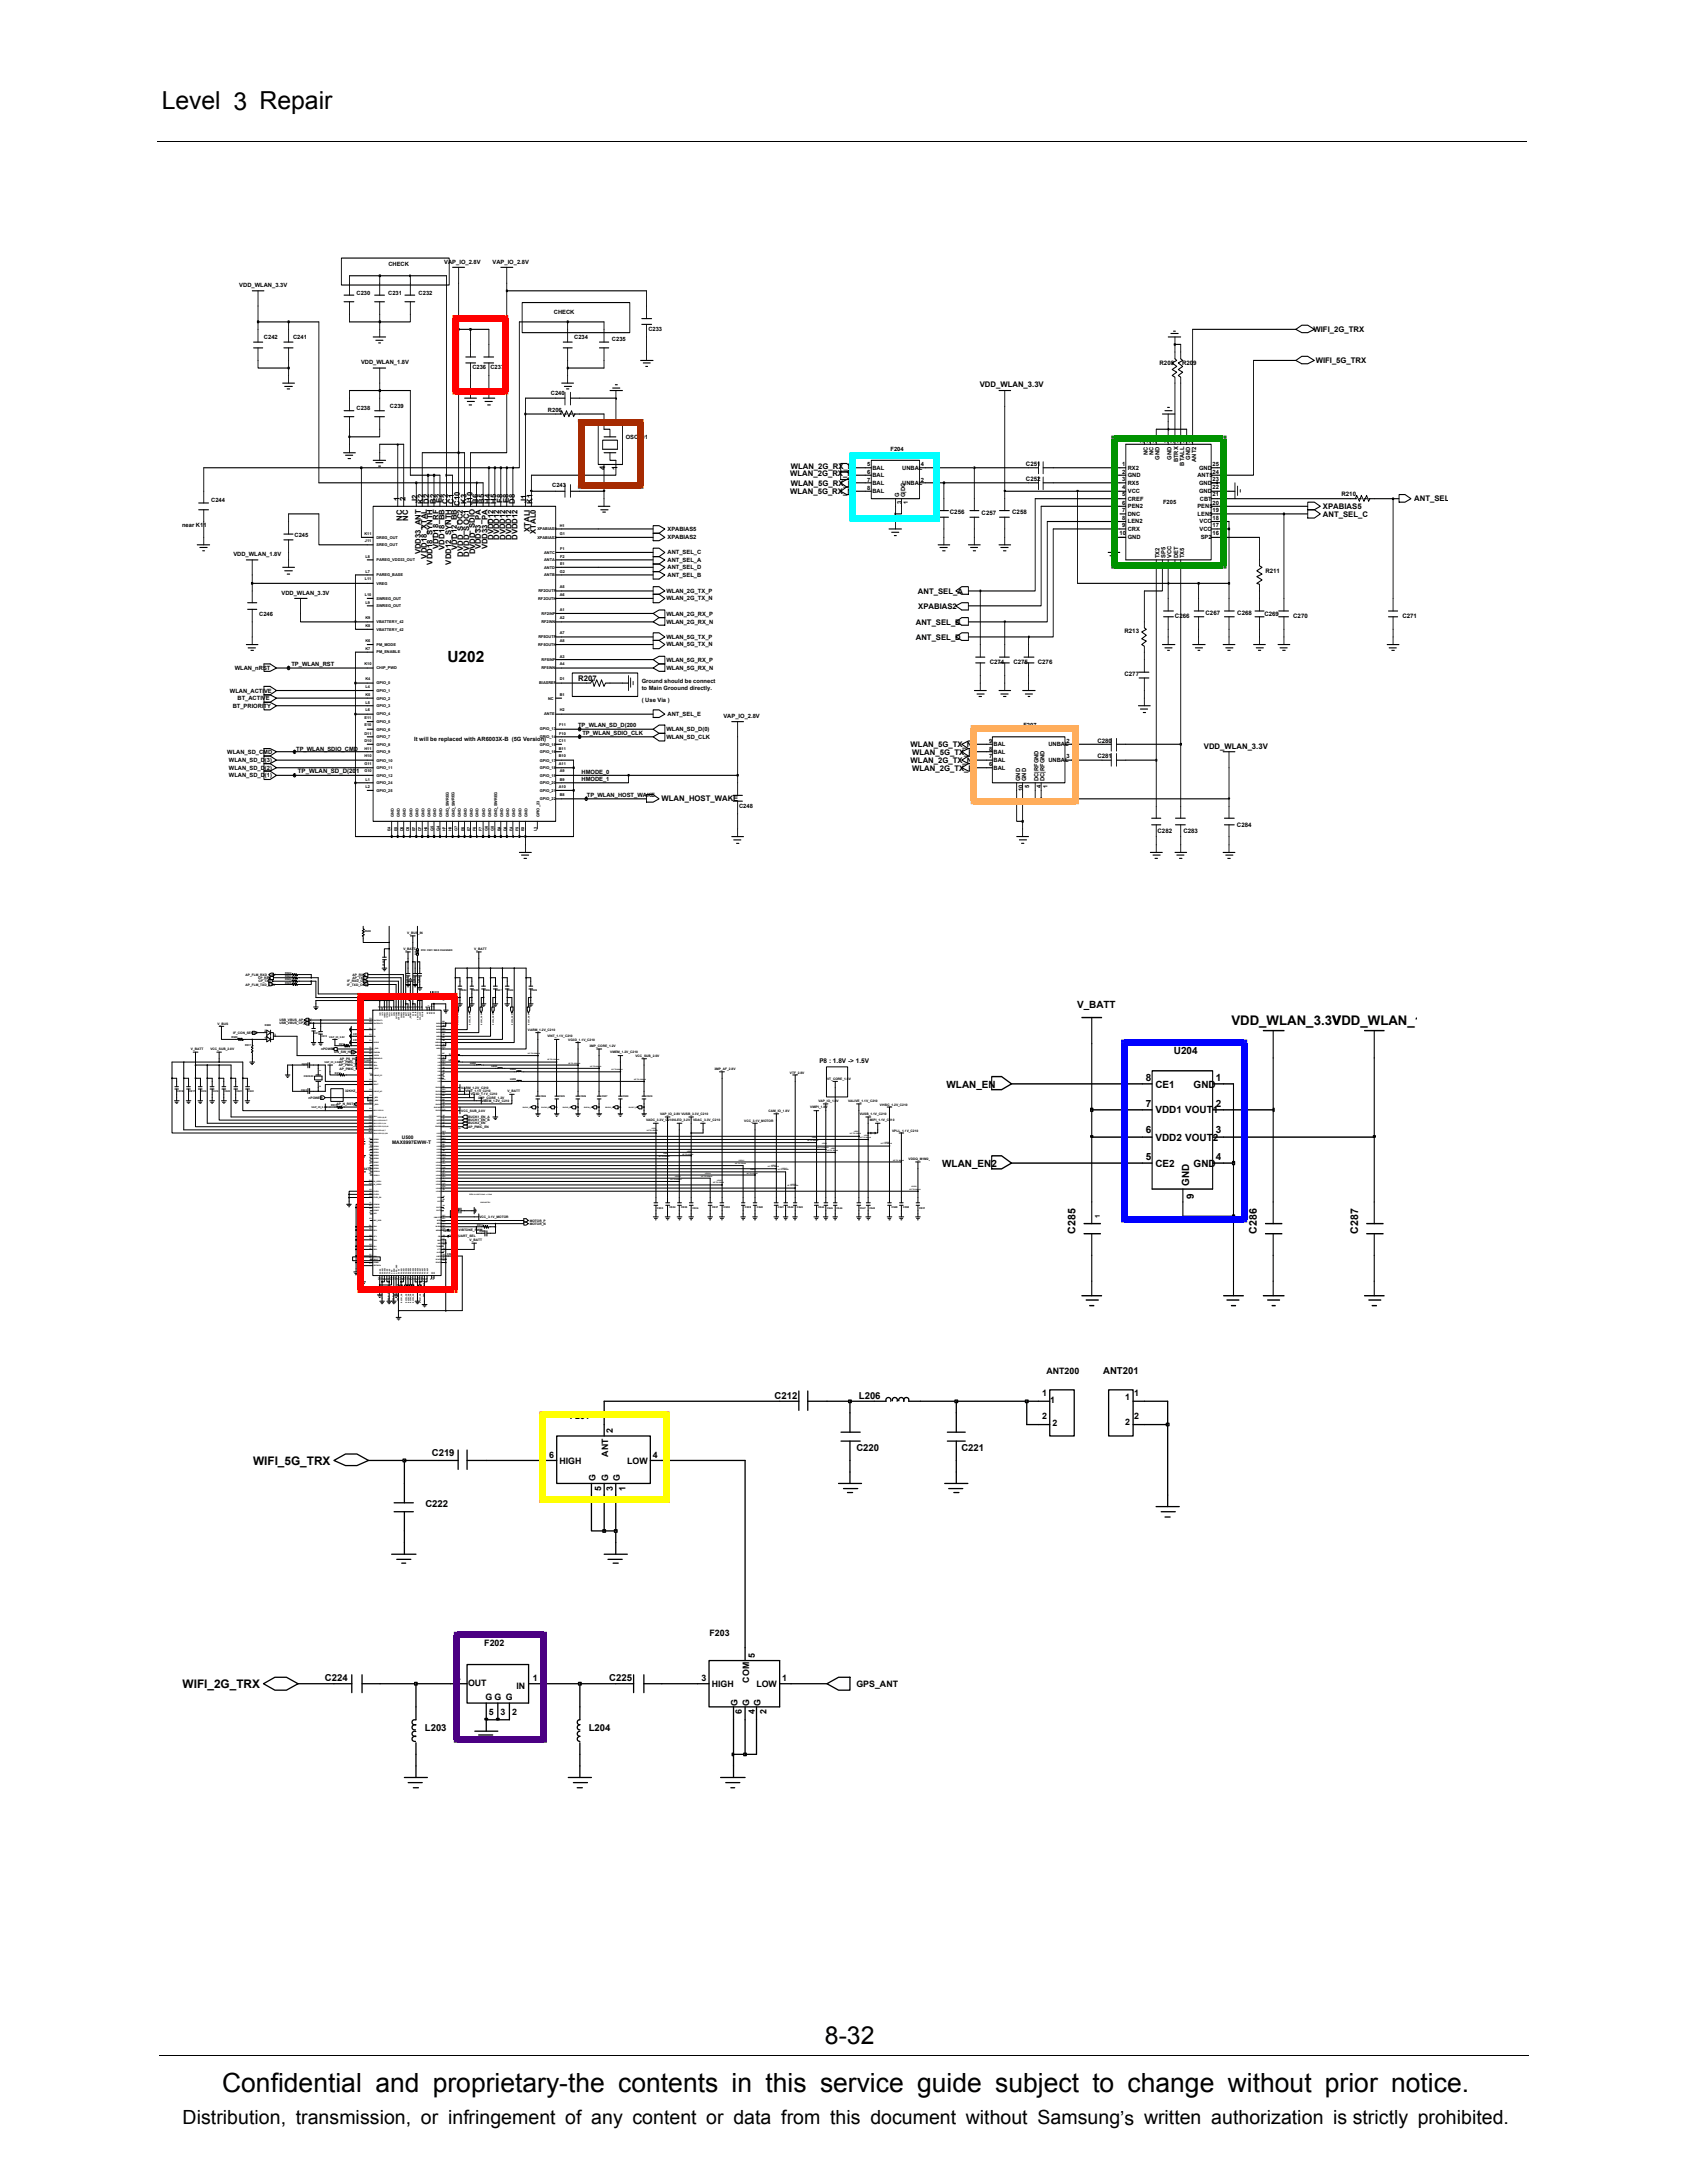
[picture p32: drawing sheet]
<svg xmlns="http://www.w3.org/2000/svg" width="216mm" height="279mm" viewBox="0 0 216 279" stroke-linecap="round" stroke-linejoin="round" font-family="sans-serif">
<defs><g id="words">
<text font-size="3.4" x="28.4" y="267.7">Confidential and proprietary-the contents in this service guide subject to change without prior notice.</text>
<g font-size="3.2">
<text x="20.7" y="14">Level 3 Repair</text>
<text x="105.6" y="261.6">8-32</text>
</g>
<text font-size="2.5" x="23.4" y="271.9">Distribution, transmission, or infringement of any content or data from this document without Samsung’s written authorization is strictly prohibited.</text>
<text font-size="2" x="57.3" y="84.7">U202</text>
<text font-size="1.7" x="157.6" y="131.2">VDD_WLAN_3.3VDD_WLAN_1</text>
<g font-size="1.5">
<text x="32.4" y="187.5">WIFI_5G_TRX</text>
<text x="23.4" y="216">WIFI_2G_TRX</text>
</g>
<g font-size="1.4">
<text x="137.6" y="157.9" transform="rotate(-90 137.6 157.9)">C285</text>
<text x="160.9" y="157.9" transform="rotate(-90 160.9 157.9)">C286</text>
<text x="173.8" y="157.9" transform="rotate(-90 173.8 157.9)">C287</text>
</g>
<g font-size="1.3">
<text x="137.8" y="129">V_BATT</text>
<text x="150.2" y="134.9">U204</text>
<text x="121.1" y="139.2">WLAN_EN</text>
<text x="146.6" y="141.7">7</text>
<text x="146.6" y="138.4">8</text>
<text x="147.9" y="142.5">VDD1 VOUT1</text>
<text x="147.9" y="139.2">CE1</text>
<text x="152.8" y="139.2">GND</text>
<text x="155.6" y="138.4">1</text>
<text x="155.6" y="141.7">2</text>
<text x="120.6" y="149.3">WLAN_EN2</text>
<text x="146.6" y="145">6</text>
<text x="146.6" y="148.5">5</text>
<text x="147.9" y="146">VDD2 VOUT2</text>
<text x="147.9" y="149.3">CE2</text>
<text x="152.8" y="149.3">GND</text>
<text x="155.6" y="148.5">4</text>
<text x="155.6" y="145">3</text>
<text x="152.2" y="151.8" transform="rotate(-90 152.2 151.8)">GND</text>
<text x="152.8" y="153.4" transform="rotate(-90 152.8 153.4)">9</text>
</g>
<g font-size="1.2">
<text x="99.1" y="179">C212</text>
<text x="109.9" y="179">L206</text>
<text x="141.2" y="175.9">ANT201</text>
<text x="109.6" y="185.8">C220</text>
<text x="123" y="185.8">C221</text>
<text x="55.3" y="186.4">C219</text>
<text x="54.4" y="192.8">C222</text>
<text x="41.6" y="215.2">C224</text>
<text x="78" y="215.2">C225</text>
<text x="54.4" y="221.6">L203</text>
<text x="75.4" y="221.6">L204</text>
</g>
<g font-size="1.1">
<text x="133.4" y="178.7">1</text>
<text x="133.9" y="175.9">ANT200</text>
<text x="134.4" y="179.5">1</text>
<text x="144" y="179.2">1</text>
<text x="145.2" y="178.7">1</text>
<text x="72.9" y="181.7">F201</text>
<text x="78.4" y="183.5" transform="rotate(-90 78.4 183.5)">2</text>
<text x="133.4" y="181.7">2</text>
<text x="134.7" y="182.5">2</text>
<text x="144" y="182.3">2</text>
<text x="145.2" y="181.7">2</text>
<text x="70.3" y="186.6">6</text>
<text x="71.6" y="187.3">HIGH</text>
<text x="76.2" y="189.5" transform="rotate(-90 76.2 189.5)">G</text>
<text x="76.9" y="190.8" transform="rotate(-90 76.9 190.8)">5</text>
<text x="77.8" y="189.5" transform="rotate(-90 77.8 189.5)">G</text>
<text x="77.8" y="186.4" transform="rotate(-90 77.8 186.4)">ANT</text>
<text x="78.4" y="190.8" transform="rotate(-90 78.4 190.8)">3</text>
<text x="79.3" y="189.5" transform="rotate(-90 79.3 189.5)">G</text>
<text x="80.1" y="190.8" transform="rotate(-90 80.1 190.8)">1</text>
<text x="80.3" y="187.3">LOW</text>
<text x="83.5" y="186.6">4</text>
<text x="90.8" y="209.4">F203</text>
<text x="58.3" y="215.2">4</text>
<text x="59.9" y="215.8">OUT</text>
<text x="62" y="210.7">F202</text>
<text x="68.2" y="215.2">1</text>
<text x="89.8" y="215.2">3</text>
<text x="91.1" y="215.9">HIGH</text>
<text x="95.9" y="215.3" transform="rotate(-90 95.9 215.3)">COM</text>
<text x="96.6" y="212.2" transform="rotate(-90 96.6 212.2)">5</text>
<text x="96.8" y="215.9">LOW</text>
<text x="100.1" y="215.2">1</text>
<text x="109.6" y="215.9">GPS_ANT</text>
<text x="62.1" y="217.6">G G G</text>
<text x="62.6" y="219.5">5</text>
<text x="64.1" y="219.5">3</text>
<text x="65.6" y="219.5">2</text>
<text x="66.1" y="216.2">IN</text>
<text x="94.4" y="218.3" transform="rotate(-90 94.4 218.3)">G</text>
<text x="95" y="219.4" transform="rotate(-90 95 219.4)">6</text>
<text x="95.9" y="218.3" transform="rotate(-90 95.9 218.3)">G</text>
<text x="96.6" y="219.4" transform="rotate(-90 96.6 219.4)">4</text>
<text x="97.3" y="218.3" transform="rotate(-90 97.3 218.3)">G</text>
<text x="98.1" y="219.4" transform="rotate(-90 98.1 219.4)">2</text>
</g>
<g font-size="1">
<text x="168.1" y="42.5">WIFI_2G_TRX</text>
<text x="168.4" y="46.5">WIFI_5G_TRX</text>
<text x="125.4" y="49.6">VDD_WLAN_3.3V</text>
<text x="77.4" y="54.2" transform="rotate(-90 77.4 54.2)">3</text>
<text x="79" y="54.2" transform="rotate(-90 79 54.2)">2</text>
<text x="101.2" y="60">WLAN_2G_RX_P</text>
<text x="51.1" y="64.1" transform="rotate(-90 51.1 64.1)">1</text>
<text x="51.9" y="64.1" transform="rotate(-90 51.9 64.1)">2</text>
<text x="53.4" y="64.4" transform="rotate(-90 53.4 64.4)">J2</text>
<text x="54.2" y="64.5" transform="rotate(-90 54.2 64.5)">K2</text>
<text x="54.9" y="64.5" transform="rotate(-90 54.9 64.5)">D2</text>
<text x="55.8" y="64.5" transform="rotate(-90 55.8 64.5)">B2</text>
<text x="56.5" y="64.4" transform="rotate(-90 56.5 64.4)">E2</text>
<text x="57.3" y="64.5" transform="rotate(-90 57.3 64.5)">C2</text>
<text x="58.1" y="64.5" transform="rotate(-90 58.1 64.5)">C1</text>
<text x="58.8" y="64.7" transform="rotate(-90 58.8 64.7)">C10</text>
<text x="59.7" y="64.5" transform="rotate(-90 59.7 64.5)">K3</text>
<text x="60.5" y="64.6" transform="rotate(-90 60.5 64.6)">J10</text>
<text x="61.2" y="64.5" transform="rotate(-90 61.2 64.5)">B6</text>
<text x="62" y="64.5" transform="rotate(-90 62 64.5)">B5</text>
<text x="62.7" y="64.5" transform="rotate(-90 62.7 64.5)">H4</text>
<text x="63.5" y="64.5" transform="rotate(-90 63.5 64.5)">H5</text>
<text x="64.3" y="64.4" transform="rotate(-90 64.3 64.4)">F8</text>
<text x="65.1" y="64.4" transform="rotate(-90 65.1 64.4)">E8</text>
<text x="65.9" y="64.5" transform="rotate(-90 65.9 64.5)">D8</text>
<text x="67.4" y="64.4" transform="rotate(-90 67.4 64.4)">J1</text>
<text x="68.2" y="64.5" transform="rotate(-90 68.2 64.5)">K1</text>
<text x="77.4" y="60.2" transform="rotate(-90 77.4 60.2)">4</text>
<text x="79" y="60.2" transform="rotate(-90 79 60.2)">1</text>
<text x="101.1" y="63.2">WLAN_5G_RX_N</text>
<text x="101.1" y="61">WLAN_2G_RX_N</text>
<text x="101.2" y="62.2">WLAN_5G_RX_P</text>
<text x="169.3" y="65.2">XPABIAS5</text>
<text x="181" y="64.2">ANT_SEL</text>
<text x="51.5" y="66.7" transform="rotate(-90 51.5 66.7)">NC</text>
<text x="52.2" y="66.7" transform="rotate(-90 52.2 66.7)">NC</text>
<text x="53.8" y="71" transform="rotate(-90 53.8 71)">VDD33_ANT</text>
<text x="54.6" y="71.5" transform="rotate(-90 54.6 71.5)">VDD18_XTAL</text>
<text x="56.1" y="70.3" transform="rotate(-90 56.1 70.3)">VDD18_RF</text>
<text x="56.9" y="70.4" transform="rotate(-90 56.9 70.4)">VDD18_BB</text>
<text x="58.5" y="70.4" transform="rotate(-90 58.5 70.4)">VDD12_BB</text>
<text x="59.3" y="71.2" transform="rotate(-90 59.3 71.2)">DVDD_SOC2</text>
<text x="60" y="71.2" transform="rotate(-90 60 71.2)">DVDD_SOC1</text>
<text x="60.8" y="71" transform="rotate(-90 60.8 71)">DVDD_SDIO</text>
<text x="61.5" y="70.3" transform="rotate(-90 61.5 70.3)">VDD33_PA</text>
<text x="62.4" y="70.3" transform="rotate(-90 62.4 70.3)">VDD33_PA</text>
<text x="63.1" y="69.1" transform="rotate(-90 63.1 69.1)">DVDD12</text>
<text x="63.9" y="69.1" transform="rotate(-90 63.9 69.1)">DVDD12</text>
<text x="64.7" y="69.1" transform="rotate(-90 64.7 69.1)">DVDD12</text>
<text x="65.4" y="69.1" transform="rotate(-90 65.4 69.1)">DVDD12</text>
<text x="66.2" y="69.1" transform="rotate(-90 66.2 69.1)">DVDD12</text>
<text x="67.8" y="68.1" transform="rotate(-90 67.8 68.1)">XTALI</text>
<text x="68.6" y="68.3" transform="rotate(-90 68.6 68.3)">XTAL0</text>
<text x="169.3" y="66.1">ANT_SEL_C</text>
<text x="55.4" y="72.3" transform="rotate(-90 55.4 72.3)">VDD18_SYNTH</text>
<text x="57.7" y="72.3" transform="rotate(-90 57.7 72.3)">VDD12_SYNTH</text>
<text x="117.5" y="76">ANT_SEL_A</text>
<text x="117.5" y="77.9">XPABIAS2</text>
<text x="117.2" y="81.9">ANT_SEL_D</text>
<text x="117.2" y="79.9">ANT_SEL_B</text>
<text x="74" y="87.2">R207</text>
<text x="116.5" y="95.6">WLAN_5G_TX_N</text>
<text x="154.1" y="95.9">VDD_WLAN_3.3V</text>
<text x="116.5" y="97.7">WLAN_2G_TX_N</text>
<text x="116.8" y="98.6">WLAN_2G_TX_P</text>
<text x="116.8" y="96.6">WLAN_5G_TX_P</text>
<text x="84.7" y="102.6">WLAN_HOST_WAKE</text>
</g>
<g font-size=".8">
<text x="148.4" y="46.8">R208</text>
<text x="151.3" y="46.8">R209</text>
<text x="131.3" y="59.6">C251</text>
<text x="121.6" y="65.8">C256</text>
<text x="125.6" y="66">C257</text>
<text x="129.5" y="65.8">C258</text>
<text x="131.3" y="61.6">C252</text>
<text x="171.7" y="63.5">R210</text>
<text x="161.9" y="73.3">R211</text>
<text x="143.9" y="81">R213</text>
<text x="150.4" y="79">C266</text>
<text x="154.3" y="78.7">C267</text>
<text x="158.3" y="78.7">C268</text>
<text x="161.8" y="78.9">C269</text>
<text x="165.5" y="79">C270</text>
<text x="179.5" y="79">C271</text>
<text x="126.7" y="85">C274</text>
<text x="129.7" y="85">C275</text>
<text x="132.8" y="85">C276</text>
<text x="143.9" y="86.5">C277</text>
<text x="140.4" y="95">C280</text>
<text x="38.1" y="99">TP_WLAN_SD_D(201</text>
<text x="140.4" y="97">C281</text>
<text x="148.1" y="106.6">C282</text>
<text x="151.4" y="106.6">C283</text>
<text x="158.3" y="105.9">C284</text>
<text x="104.9" y="136">P8 : 1.8V -&gt; 1.5V</text>
<text x="140.7" y="155.9" transform="rotate(-90 140.7 155.9)">1</text>
</g>
<g font-size=".7">
<text x="49.7" y="34">CHECK</text>
<text x="56.9" y="33.8">VAP_IO_2.8V</text>
<text x="63" y="33.8">VAP_IO_2.8V</text>
<text x="30.6" y="36.7">VDD_WLAN_3.3V</text>
<text x="45.6" y="37.8">C230</text>
<text x="49.7" y="37.8">C231</text>
<text x="53.6" y="37.8">C232</text>
<text x="70.9" y="40.2">CHECK</text>
<text x="33.8" y="43.3">C242</text>
<text x="37.5" y="43.3">C241</text>
<text x="46.2" y="46.6">VDD_WLAN_1.8V</text>
<text x="60.5" y="47.3">C236</text>
<text x="62.8" y="47.3">C237</text>
<text x="73.5" y="43.4">C234</text>
<text x="78.3" y="43.6">C235</text>
<text x="83" y="42.4">C233</text>
<text x="45.6" y="52.5">C238</text>
<text x="49.9" y="52.2">C239</text>
<text x="70.1" y="52.7">R206</text>
<text x="70.5" y="50.5">C240</text>
<text x="80.1" y="56.2">OSC201</text>
<text x="111" y="59.6">5</text>
<text x="114" y="57.7">F204</text>
<text x="117.8" y="59.6">4</text>
<text x="143.6" y="59.6">1</text>
<text x="146.4" y="56.6" transform="rotate(-90 146.4 56.6)">33</text>
<text x="146.9" y="58.2" transform="rotate(-90 146.9 58.2)">NC</text>
<text x="147.3" y="56.6" transform="rotate(-90 147.3 56.6)">32</text>
<text x="147.6" y="58.2" transform="rotate(-90 147.6 58.2)">NC</text>
<text x="148" y="56.6" transform="rotate(-90 148 56.6)">31</text>
<text x="148.4" y="58.8" transform="rotate(-90 148.4 58.8)">GND</text>
<text x="149.6" y="56.6" transform="rotate(-90 149.6 56.6)">30</text>
<text x="149.9" y="58.8" transform="rotate(-90 149.9 58.8)">GND</text>
<text x="150.3" y="56.6" transform="rotate(-90 150.3 56.6)">29</text>
<text x="150.8" y="59.2" transform="rotate(-90 150.8 59.2)">BTRX</text>
<text x="151.2" y="56.6" transform="rotate(-90 151.2 56.6)">28</text>
<text x="151.6" y="59.6" transform="rotate(-90 151.6 59.6)">BTALL</text>
<text x="151.9" y="56.6" transform="rotate(-90 151.9 56.6)">27</text>
<text x="152.3" y="58.8" transform="rotate(-90 152.3 58.8)">GND</text>
<text x="152.7" y="56.6" transform="rotate(-90 152.7 56.6)">26</text>
<text x="153.1" y="59.1" transform="rotate(-90 153.1 59.1)">ANT2</text>
<text x="155.2" y="59.6">25</text>
<text x="27" y="64.3">C244</text>
<text x="70.7" y="62.3">C243</text>
<text x="111" y="60.6">6</text>
<text x="111" y="61.7">7</text>
<text x="111" y="62.7">8</text>
<text x="111.7" y="60.1">BAL</text>
<text x="111.7" y="61.1">BAL</text>
<text x="111.7" y="62.1">BAL</text>
<text x="111.7" y="63.1">BAL</text>
<text x="115.1" y="63.6" transform="rotate(-90 115.1 63.6)">G</text>
<text x="115.4" y="64.5" transform="rotate(-90 115.4 64.5)">3</text>
<text x="115.5" y="60.1">UNBAL</text>
<text x="115.5" y="62.1">UNBAL</text>
<text x="115.8" y="63.6" transform="rotate(-90 115.8 63.6)">G|DC</text>
<text x="116.2" y="64.5" transform="rotate(-90 116.2 64.5)">1</text>
<text x="117.8" y="61.7">2</text>
<text x="143.6" y="62.5">4</text>
<text x="143.6" y="64.6">6</text>
<text x="143.6" y="63.5">5</text>
<text x="143.6" y="65.5">7</text>
<text x="143.6" y="61.6">3</text>
<text x="143.6" y="60.6">2</text>
<text x="144.3" y="64.1">CREF</text>
<text x="144.3" y="63.1">VCC</text>
<text x="144.3" y="65.1">PEN2</text>
<text x="144.3" y="60.1">RX2</text>
<text x="144.3" y="62.1">RX5</text>
<text x="144.3" y="61.1">GND</text>
<text x="148.8" y="64.5">F205</text>
<text x="153.2" y="65.1">PEN5</text>
<text x="153.2" y="61.1">ANT5</text>
<text x="153.5" y="63.1">GND</text>
<text x="153.5" y="62.1">GND</text>
<text x="153.5" y="60.1">GND</text>
<text x="153.6" y="64.1">CBT</text>
<text x="155.2" y="64.6">20</text>
<text x="155.2" y="60.6">24</text>
<text x="155.2" y="63.5">21</text>
<text x="155.2" y="65.5">19</text>
<text x="155.2" y="62.5">22</text>
<text x="155.2" y="61.6">23</text>
<text x="23.3" y="67.5">near K11</text>
<text x="29.9" y="71.2">VDD_WLAN_1.8V</text>
<text x="37.7" y="68.8">C245</text>
<text x="85.4" y="71">ANT_SEL_C</text>
<text x="85.4" y="69">XPABIAS2</text>
<text x="85.4" y="68">XPABIAS5</text>
<text x="85.4" y="71.9">ANT_SEL_A</text>
<text x="143.3" y="68.5">10</text>
<text x="143.6" y="67.5">9</text>
<text x="143.6" y="66.5">8</text>
<text x="144.3" y="68">CRX</text>
<text x="144.3" y="66">DNC</text>
<text x="144.3" y="69">GND</text>
<text x="144.3" y="67">LEN2</text>
<text x="148.4" y="71.4" transform="rotate(-90 148.4 71.4)">TX2</text>
<text x="149.2" y="71.4" transform="rotate(-90 149.2 71.4)">SP5</text>
<text x="149.9" y="71.4" transform="rotate(-90 149.9 71.4)">VCC</text>
<text x="150.8" y="71.4" transform="rotate(-90 150.8 71.4)">DET</text>
<text x="151.6" y="71.4" transform="rotate(-90 151.6 71.4)">TX5</text>
<text x="153.3" y="66">LEN5</text>
<text x="153.5" y="67.9">VCC</text>
<text x="153.5" y="67">VCC</text>
<text x="153.7" y="69">SP2</text>
<text x="155.2" y="68.5">16</text>
<text x="155.2" y="67.5">17</text>
<text x="155.2" y="66.5">18</text>
<text x="36" y="76.1">VDD_WLAN_3.3V</text>
<text x="85.3" y="76.9">WLAN_2G_TX_N</text>
<text x="85.3" y="75.9">WLAN_2G_TX_P</text>
<text x="85.4" y="73.9">ANT_SEL_B</text>
<text x="85.4" y="72.9">ANT_SEL_D</text>
<text x="148" y="72.7" transform="rotate(-90 148 72.7)">11</text>
<text x="148.8" y="72.7" transform="rotate(-90 148.8 72.7)">12</text>
<text x="149.6" y="72.7" transform="rotate(-90 149.6 72.7)">13</text>
<text x="150.3" y="72.7" transform="rotate(-90 150.3 72.7)">14</text>
<text x="151.2" y="72.7" transform="rotate(-90 151.2 72.7)">15</text>
<text x="33.2" y="78.8">C246</text>
<text x="85.3" y="79.8">WLAN_2G_RX_N</text>
<text x="85.3" y="78.8">WLAN_2G_RX_P</text>
<text x="85.3" y="81.8">WLAN_5G_TX_P</text>
<text x="85.3" y="82.7">WLAN_5G_TX_N</text>
<text x="29.4" y="88.6">WLAN_ACTIVE</text>
<text x="30" y="85.8">WLAN_nRST</text>
<text x="30.4" y="89.6">BT_ACTIVE</text>
<text x="37.3" y="85.2">TP_WLAN_RST</text>
<text x="82.1" y="87.4">Ground should be connect</text>
<text x="82.1" y="89.9">( Use Via )</text>
<text x="82.1" y="88.4">to Main Groound directly.</text>
<text x="85.3" y="85.8">WLAN_5G_RX_N</text>
<text x="85.3" y="84.7">WLAN_5G_RX_P</text>
<text x="29.8" y="90.6">BT_PRIORITY</text>
<text x="53" y="94.8">It will be replaced with AR6003X-B (5G Version)</text>
<text x="74" y="93">TP_WLAN_SD_D(200</text>
<text x="74.5" y="94.1">TP_WLAN_SDIO_CLK</text>
<text x="85.3" y="93.6">WLAN_SD_D(0)</text>
<text x="85.3" y="94.6">WLAN_SD_CLK</text>
<text x="85.4" y="91.7">ANT_SEL_E</text>
<text x="92.6" y="91.9">VAP_IO_2.8V</text>
<text x="126.6" y="95">9</text>
<text x="127.1" y="95.5">BAL</text>
<text x="131" y="93.1">F207</text>
<text x="134.2" y="95.5">UNBAL</text>
<text x="136.5" y="95">2</text>
<text x="29.1" y="96.5">WLAN_SD_CMD</text>
<text x="29.3" y="99.5">WLAN_SD_D(1)</text>
<text x="29.3" y="98.5">WLAN_SD_D(2)</text>
<text x="29.3" y="97.6">WLAN_SD_D(3)</text>
<text x="37.9" y="96.1">TP_WLAN_SDIO_CMD</text>
<text x="74.4" y="99">HMODE_0</text>
<text x="74.4" y="100">HMODE_1</text>
<text x="75.1" y="102">TP_WLAN_HOST_WAKE</text>
<text x="126.6" y="98">6</text>
<text x="126.6" y="97.1">7</text>
<text x="126.6" y="96.1">8</text>
<text x="127.1" y="98.5">BAL</text>
<text x="127.1" y="97.6">BAL</text>
<text x="127.1" y="96.5">BAL</text>
<text x="130.6" y="100" transform="rotate(-90 130.6 100)">GND</text>
<text x="130.9" y="101.2" transform="rotate(-90 130.9 101.2)">10</text>
<text x="131.3" y="100" transform="rotate(-90 131.3 100)">GND</text>
<text x="131.7" y="100.8" transform="rotate(-90 131.7 100.8)">5</text>
<text x="132.9" y="100" transform="rotate(-90 132.9 100)">DC|RFGND</text>
<text x="133.2" y="100.8" transform="rotate(-90 133.2 100.8)">4</text>
<text x="133.7" y="100" transform="rotate(-90 133.7 100)">DC|RFGND</text>
<text x="134.1" y="100.8" transform="rotate(-90 134.1 100.8)">1</text>
<text x="134.2" y="97.6">UNBAL</text>
<text x="136.5" y="97.1">3</text>
<text x="94.6" y="103.4">C248</text>
</g>
<g font-size=".6">
<text x="50.2" y="146.5">MAX8997EWW-T</text>
<text x="51.4" y="145.7">U500</text>
</g>
<g font-size=".5">
<text x="46.7" y="68.4">K11</text>
<text x="46.7" y="69.4">J11</text>
<text x="46.8" y="71.4">L8</text>
<text x="48.2" y="68.9">DREG_OUT</text>
<text x="48.2" y="69.9">SREG_OUT</text>
<text x="48.2" y="71.8">PAREG_VDD33_OUT</text>
<text x="68.8" y="67.9">XPABIAS5</text>
<text x="68.8" y="68.9">XPABIAS2</text>
<text x="69.6" y="70.9">ANTC</text>
<text x="69.6" y="71.8">ANTA</text>
<text x="71.6" y="68.4">G1</text>
<text x="71.6" y="67.4">H1</text>
<text x="71.7" y="70.3">F1</text>
<text x="71.7" y="71.4">F2</text>
<text x="46.7" y="76.2">L10</text>
<text x="46.7" y="74.3">L11</text>
<text x="46.8" y="73.3">L7</text>
<text x="46.8" y="77.3">L9</text>
<text x="48.2" y="76.8">SWREG_OUT</text>
<text x="48.2" y="74.8">VREG</text>
<text x="48.2" y="73.7">PAREG_BASE</text>
<text x="48.2" y="77.7">SWREG_OUT</text>
<text x="68.9" y="76.7">RF2OUTN</text>
<text x="68.9" y="75.8">RF2OUTP</text>
<text x="69.6" y="73.8">ANTB</text>
<text x="69.6" y="72.8">ANTD</text>
<text x="71.6" y="73.3">G2</text>
<text x="71.6" y="75.2">A5</text>
<text x="71.6" y="76.2">A6</text>
<text x="71.7" y="72.4">E1</text>
<text x="46.8" y="83.2">K7</text>
<text x="46.8" y="80.2">K8</text>
<text x="46.8" y="79.2">K9</text>
<text x="46.8" y="82.1">K6</text>
<text x="48.2" y="80.7">VBATTERY_42</text>
<text x="48.2" y="79.8">VBATTERY_42</text>
<text x="48.2" y="82.7">PM_MODE</text>
<text x="48.2" y="83.6">PM_ENABLE</text>
<text x="68.9" y="82.7">RF5OUTN</text>
<text x="68.9" y="81.7">RF5OUTP</text>
<text x="69.3" y="79.8">RF2INN</text>
<text x="69.3" y="78.7">RF2INP</text>
<text x="71.6" y="79.2">A2</text>
<text x="71.6" y="81.2">A7</text>
<text x="71.6" y="82.1">A8</text>
<text x="71.6" y="78.3">A1</text>
<text x="46.7" y="85.1">K10</text>
<text x="46.8" y="87.1">K4</text>
<text x="46.8" y="89.1">K5</text>
<text x="46.8" y="88">L4</text>
<text x="48.2" y="88.6">GPIO_1</text>
<text x="48.2" y="85.7">CHIP_PWD</text>
<text x="48.2" y="87.6">GPIO_0</text>
<text x="48.2" y="89.5">GPIO_2</text>
<text x="69" y="87.6">BIASREF</text>
<text x="69.3" y="85.7">RF5INN</text>
<text x="69.3" y="84.6">RF5INP</text>
<text x="70.1" y="89.5">NC</text>
<text x="71.6" y="87.1">D1</text>
<text x="71.6" y="89.1">B1</text>
<text x="71.6" y="84.2">A3</text>
<text x="71.6" y="85.1">A4</text>
<text x="46.7" y="96">H11</text>
<text x="46.7" y="93">E10</text>
<text x="46.7" y="92">E11</text>
<text x="46.7" y="95">D10</text>
<text x="46.7" y="94">D11</text>
<text x="46.8" y="90.1">L5</text>
<text x="46.8" y="91">L6</text>
<text x="48.2" y="95.4">GPIO_8</text>
<text x="48.2" y="93.5">GPIO_6</text>
<text x="48.2" y="92.5">GPIO_5</text>
<text x="48.2" y="90.5">GPIO_3</text>
<text x="48.2" y="91.6">GPIO_4</text>
<text x="48.2" y="94.5">GPIO_7</text>
<text x="69.1" y="95.4">GPIO_15</text>
<text x="69.1" y="94.5">GPIO_14</text>
<text x="69.1" y="93.5">GPIO_13</text>
<text x="69.6" y="91.6">ANTE</text>
<text x="71.5" y="96">B11</text>
<text x="71.5" y="95">C11</text>
<text x="71.6" y="94">F10</text>
<text x="71.6" y="93">F11</text>
<text x="71.6" y="91">H2</text>
<text x="46.6" y="98.9">G10</text>
<text x="46.6" y="97.9">G11</text>
<text x="46.7" y="96.9">H10</text>
<text x="46.8" y="100">L1</text>
<text x="46.8" y="100.9">L2</text>
<text x="48.2" y="99.4">GPIO_12</text>
<text x="48.2" y="98.4">GPIO_11</text>
<text x="48.2" y="97.5">GPIO_10</text>
<text x="48.2" y="96.4">GPIO_9</text>
<text x="48.2" y="100.4">GPIO_24</text>
<text x="48.2" y="101.3">GPIO_25</text>
<text x="69.1" y="97.5">GPIO_17</text>
<text x="69.1" y="96.4">GPIO_16</text>
<text x="69.1" y="100.4">GPIO_20</text>
<text x="69.1" y="99.4">GPIO_19</text>
<text x="69.1" y="101.3">GPIO_21</text>
<text x="69.1" y="98.4">GPIO_18</text>
<text x="71.5" y="96.9">B10</text>
<text x="71.5" y="100.9">A10</text>
<text x="71.5" y="97.9">A11</text>
<text x="71.6" y="101.9">B8</text>
<text x="71.6" y="99.9">B9</text>
<text x="71.6" y="98.9">A9</text>
<text x="50" y="106.4" transform="rotate(-90 50 106.4)">E4</text>
<text x="50.4" y="104.6" transform="rotate(-90 50.4 104.6)">GND</text>
<text x="50.8" y="106.4" transform="rotate(-90 50.8 106.4)">E5</text>
<text x="51.2" y="104.6" transform="rotate(-90 51.2 104.6)">GND</text>
<text x="51.6" y="106.4" transform="rotate(-90 51.6 106.4)">D6</text>
<text x="51.9" y="104.6" transform="rotate(-90 51.9 104.6)">GND</text>
<text x="52.4" y="106.4" transform="rotate(-90 52.4 106.4)">D5</text>
<text x="52.8" y="104.6" transform="rotate(-90 52.8 104.6)">GND</text>
<text x="53.1" y="106.4" transform="rotate(-90 53.1 106.4)">B7</text>
<text x="53.6" y="104.6" transform="rotate(-90 53.6 104.6)">GND</text>
<text x="53.9" y="106.4" transform="rotate(-90 53.9 106.4)">D7</text>
<text x="54.3" y="104.6" transform="rotate(-90 54.3 104.6)">GND</text>
<text x="54.7" y="106.4" transform="rotate(-90 54.7 106.4)">H6</text>
<text x="55.1" y="104.6" transform="rotate(-90 55.1 104.6)">GND</text>
<text x="55.5" y="106.4" transform="rotate(-90 55.5 106.4)">G5</text>
<text x="55.8" y="104.6" transform="rotate(-90 55.8 104.6)">GND</text>
<text x="56.3" y="106.4" transform="rotate(-90 56.3 106.4)">G4</text>
<text x="56.6" y="104.6" transform="rotate(-90 56.6 104.6)">GND</text>
<text x="57" y="106.4" transform="rotate(-90 57 106.4)">H7</text>
<text x="57.4" y="104.6" transform="rotate(-90 57.4 104.6)">GND_SWREG</text>
<text x="57.8" y="106.4" transform="rotate(-90 57.8 106.4)">H8</text>
<text x="58.2" y="104.6" transform="rotate(-90 58.2 104.6)">GND_SWREG</text>
<text x="58.5" y="106.4" transform="rotate(-90 58.5 106.4)">G7</text>
<text x="59" y="104.6" transform="rotate(-90 59 104.6)">GND</text>
<text x="59.4" y="106.4" transform="rotate(-90 59.4 106.4)">E6</text>
<text x="59.7" y="104.6" transform="rotate(-90 59.7 104.6)">GND</text>
<text x="60.2" y="106.4" transform="rotate(-90 60.2 106.4)">E7</text>
<text x="60.5" y="104.6" transform="rotate(-90 60.5 104.6)">GND</text>
<text x="60.9" y="106.4" transform="rotate(-90 60.9 106.4)">F6</text>
<text x="61.3" y="104.6" transform="rotate(-90 61.3 104.6)">GND</text>
<text x="61.7" y="106.4" transform="rotate(-90 61.7 106.4)">F7</text>
<text x="62.1" y="104.6" transform="rotate(-90 62.1 104.6)">GND</text>
<text x="62.4" y="106.4" transform="rotate(-90 62.4 106.4)">G6</text>
<text x="62.9" y="104.6" transform="rotate(-90 62.9 104.6)">GND</text>
<text x="63.2" y="106.4" transform="rotate(-90 63.2 106.4)">G8</text>
<text x="63.6" y="104.6" transform="rotate(-90 63.6 104.6)">GND_SWREG</text>
<text x="64" y="106.4" transform="rotate(-90 64 106.4)">B4</text>
<text x="64.4" y="104.6" transform="rotate(-90 64.4 104.6)">GND</text>
<text x="64.8" y="106.4" transform="rotate(-90 64.8 106.4)">D4</text>
<text x="65.2" y="104.6" transform="rotate(-90 65.2 104.6)">GND</text>
<text x="65.6" y="106.4" transform="rotate(-90 65.6 106.4)">F4</text>
<text x="65.9" y="104.6" transform="rotate(-90 65.9 104.6)">GND</text>
<text x="66.3" y="106.4" transform="rotate(-90 66.3 106.4)">F5</text>
<text x="66.8" y="104.6" transform="rotate(-90 66.8 104.6)">GND</text>
<text x="67.1" y="106.4" transform="rotate(-90 67.1 106.4)">B3</text>
<text x="67.5" y="104.6" transform="rotate(-90 67.5 104.6)">GND</text>
<text x="68.7" y="106.4" transform="rotate(-90 68.7 106.4)">L3</text>
<text x="69" y="104.6" transform="rotate(-90 69 104.6)">GPIO_23</text>
<text x="69.1" y="102.4">GPIO_22</text>
</g>
<g font-size=".4">
<text x="52.1" y="119.6">V_BUS_IN</text>
<text x="31.4" y="124.9">AP_FLM_RXD_2.8V</text>
<text x="33" y="125.3">CP_RXD</text>
<text x="33.1" y="125.7">CP_TXD</text>
<text x="44.5" y="125.7">IF_RXD_CON</text>
<text x="45.1" y="124.9">AP_RXD</text>
<text x="45.1" y="125.3">AP_TXD</text>
<text x="51.6" y="121.6">V_BATT</text>
<text x="60.7" y="121.6">V_BATT</text>
<text x="27.8" y="131.2">V_BUS</text>
<text x="31.4" y="126.2">AP_FLM_TXD_2.8V</text>
<text x="35.8" y="130.7">USB_VBUS_AP_4.9V</text>
<text x="35.8" y="131.1">USB_VBUS_CP_4.9V</text>
<text x="44.5" y="126.2">IF_TXD_CON</text>
<text x="67.6" y="131.9">VARM_1.2V_C210</text>
<text x="24.4" y="134.4">V_BATT</text>
<text x="26.9" y="134.4">VCC_SUB_2.0V</text>
<text x="29.8" y="132.3">IF_CON_SENSE</text>
<text x="33.8" y="132.9">1</text>
<text x="33.8" y="132.1">2</text>
<text x="35.1" y="132.5">3</text>
<text x="41.1" y="134.4">nPOWER</text>
<text x="42.8" y="134.8">ON_SW_HIGH</text>
<text x="43.3" y="136.5">AP_PMIC_SDA</text>
<text x="43.4" y="136.1">AP_PMIC_SCL</text>
<text x="43.5" y="136.9">AP_PMIC_IRQ</text>
<text x="43.5" y="135.7">AP_PS_HOLD</text>
<text x="70.1" y="132.8">VINT_1.1V_C210</text>
<text x="72.7" y="133.2">VG3D_1.1V_C210</text>
<text x="75.4" y="134">3MP_CORE_1.2V</text>
<text x="78.1" y="134.8">VMEM_1.2V_C210</text>
<text x="81.3" y="135.3">VCC_SUB_2.0V</text>
<text x="91.4" y="137">3MP_AF_2.8V</text>
<text x="101.1" y="137.4">VTF_2.8V</text>
<text x="39.5" y="140.6">nPOWER</text>
<text x="43.1" y="141.4">AP_N_RST_IN</text>
<text x="44.2" y="139.8">32KHZ_AP</text>
<text x="59" y="142.3">VCC_SUB_2.0V</text>
<text x="59" y="139.4">VARM_1.2V_C210</text>
<text x="59.6" y="139.8">VINT_1.1V_C210</text>
<text x="59.9" y="143.1">BUCK1_EN_A</text>
<text x="59.9" y="143.5">BUCK1_EN_B</text>
<text x="59.9" y="143.9">BUCK2_EN</text>
<text x="60.2" y="140.2">VG3D_1.1V_C210</text>
<text x="61.2" y="140.6">3MP_CORE_1.2V</text>
<text x="61.7" y="141">VMEM_1.2V_C210</text>
<text x="64.9" y="139.8">V_BATT</text>
<text x="82.7" y="143.5">VADC_3.3V_C210VLED_3.2V</text>
<text x="84.5" y="142.7">VAP_IO_2.8V VUSB_3.3V_C210</text>
<text x="88.7" y="143.5">VDAC_3.3V_C210</text>
<text x="95.2" y="143.6">VCC_3.1V_MOTOR</text>
<text x="98.4" y="142.3">CAM_IO_1.8V</text>
<text x="103.7" y="141.8">VMIPI_1.8V</text>
<text x="104.7" y="141">VAP_IO_1.8V</text>
<text x="105.9" y="138.2">VT_CORE_1.5V</text>
<text x="108.5" y="141">VALIVE_1.1V_C210</text>
<text x="110" y="142.7">VUSB_1.1V_C210</text>
<text x="111.3" y="143.5">MIPI_1.1V_C210</text>
<text x="112.6" y="141.6">VHSIC_1.2V_C210</text>
<text x="45.9" y="149.7">V_BATT</text>
<text x="59.9" y="144.4">AP_PMIC_EN</text>
<text x="114.2" y="144.9">VPLL_1.1V_C210</text>
<text x="116.3" y="148.5">VDDQ_M1M2_</text>
<text x="61.4" y="155.8">VCC_3.1V_MOTOR</text>
<text x="58.7" y="157.6">VIBTONE_PWM</text>
<text x="58.7" y="158.3">UART_SEL</text>
<text x="60.1" y="158.9">V_BATT</text>
<text x="67.8" y="156.4">MOTOR_P</text>
<text x="67.8" y="156.8">MOTOR_N</text>
</g>
<g font-size=".3">
<text x="46.7" y="119.2">R500</text>
<text x="36.5" y="125.5">R504</text>
<text x="36.5" y="125.1">R503</text>
<text x="36.5" y="125.9">R505</text>
<text x="36.5" y="124.7">R502</text>
<text x="49.2" y="123.7" transform="rotate(-90 49.2 123.7)">C500</text>
<text x="52.2" y="125.8" transform="rotate(-90 52.2 125.8)">C501</text>
<text x="53.1" y="125.8" transform="rotate(-90 53.1 125.8)">C503</text>
<text x="53.4" y="122.3" transform="rotate(-90 53.4 122.3)">R501</text>
<text x="53.7" y="125.8" transform="rotate(-90 53.7 125.8)">C502</text>
<text x="53.9" y="121.8">R10: C501 WAS CHANGED</text>
<text x="33.9" y="131.3">D500</text>
<text x="52.5" y="128.1" transform="rotate(-90 52.5 128.1)">R</text>
<text x="55.4" y="127.1">C510</text>
<text x="58.9" y="126.9">C504</text>
<text x="60.5" y="126.9">C505</text>
<text x="62" y="126.9">C506</text>
<text x="63.5" y="126.9">C507</text>
<text x="65" y="126.9">C508</text>
<text x="68" y="126.9">C509</text>
<text x="29.6" y="132.9">R509</text>
<text x="31.4" y="133.9">R511</text>
<text x="38.6" y="136.3">C515</text>
<text x="38.9" y="137.9">OSC500</text>
<text x="40.2" y="132.3">C511</text>
<text x="41.1" y="137" transform="rotate(-90 41.1 137)">1</text>
<text x="41.1" y="132.7">C513</text>
<text x="41.5" y="136">VAP_IO_2.8V</text>
<text x="42.1" y="132.8">VAP_IO_2.8V</text>
<text x="42.9" y="137.5">R512</text>
<text x="43.4" y="133.8">R510</text>
<text x="45.2" y="133.3">C514</text>
<text x="45.2" y="132.4">C512</text>
<text x="57.4" y="135.8">L501</text>
<text x="57.5" y="135">L500</text>
<text x="60.2" y="136.2">L502</text>
<text x="62.9" y="136.6">L503</text>
<text x="65.3" y="137">L504</text>
<text x="22.7" y="139.7">C516</text>
<text x="24.2" y="139.7">C517</text>
<text x="25.7" y="139.7">C518</text>
<text x="27.2" y="139.7">C519</text>
<text x="28.7" y="139.7">C520</text>
<text x="30.2" y="139.7">C521</text>
<text x="31.8" y="139.7">C522</text>
<text x="38.5" y="139.6">C523</text>
<text x="39.9" y="141.8">VAP_IO_2.8V</text>
<text x="41" y="139.2" transform="rotate(-90 41 139.2)">2</text>
<text x="42.4" y="141.6">R513</text>
<text x="65.3" y="138.2">L505</text>
<text x="69.2" y="140.4">C524</text>
<text x="71.5" y="140.4">C525</text>
<text x="74.3" y="140.4">C526</text>
<text x="77" y="140.4">C527</text>
<text x="79.7" y="140.4">C528</text>
<text x="82.7" y="140.4">C529</text>
<text x="45.9" y="146">C530</text>
<text x="58.1" y="154.9">C532</text>
<text x="84.1" y="154.7">C533</text>
<text x="85.7" y="154.6">C534</text>
<text x="87.2" y="154.6">C535</text>
<text x="88.6" y="154.7">C536</text>
<text x="91.1" y="154.6">C537</text>
<text x="92.6" y="154.6">C538</text>
<text x="95.3" y="154.6">C539</text>
<text x="96.9" y="154.6">C540</text>
<text x="99.5" y="154.6">C541</text>
<text x="100.8" y="154.6">C542</text>
<text x="102" y="154.6">C543</text>
<text x="104.7" y="154.6">C544</text>
<text x="105.9" y="154.7">C545</text>
<text x="107.1" y="154.7">C546</text>
<text x="110" y="154.7">C547</text>
<text x="111.3" y="154.7">C548</text>
<text x="114.1" y="154.6">C549</text>
<text x="115.6" y="154.6">C550</text>
<text x="117.6" y="154.7">C531</text>
<text x="57.2" y="160.6">C552</text>
<text x="61.1" y="156.9">R514</text>
<text x="61.4" y="157.7">C551</text>
</g>
<g font-size=".2">
<text x="47.3" y="131.7">G2</text>
<text x="47.3" y="130.4">D2</text>
<text x="47.3" y="130.8">D3</text>
<text x="47.8" y="130.6">SAFEOUT1</text>
<text x="47.8" y="131">SAFEOUT2</text>
<text x="47.8" y="131.8">BC</text>
<text x="48.6" y="129" transform="rotate(-90 48.6 129)">J4</text>
<text x="48.7" y="130" transform="rotate(-90 48.7 130)">18R1</text>
<text x="48.9" y="129" transform="rotate(-90 48.9 129)">K3</text>
<text x="49" y="130" transform="rotate(-90 49 130)">18T2</text>
<text x="49.2" y="129" transform="rotate(-90 49.2 129)">G5</text>
<text x="49.3" y="130.3" transform="rotate(-90 49.3 130.3)">18RNC1</text>
<text x="49.5" y="129" transform="rotate(-90 49.5 129)">G3</text>
<text x="49.6" y="130.3" transform="rotate(-90 49.6 130.3)">18TNC2</text>
<text x="49.8" y="129" transform="rotate(-90 49.8 129)">F4</text>
<text x="49.9" y="130.1" transform="rotate(-90 49.9 130.1)">18VLL</text>
<text x="50.1" y="129" transform="rotate(-90 50.1 129)">G4</text>
<text x="50.2" y="130" transform="rotate(-90 50.2 130)">28T1</text>
<text x="50.4" y="129" transform="rotate(-90 50.4 129)">L4</text>
<text x="50.5" y="130" transform="rotate(-90 50.5 130)">28R2</text>
<text x="50.7" y="129" transform="rotate(-90 50.7 129)">H5</text>
<text x="50.8" y="130.5" transform="rotate(-90 50.8 130.5)">28TCOM1</text>
<text x="51" y="129" transform="rotate(-90 51 129)">K4</text>
<text x="51.1" y="130.5" transform="rotate(-90 51.1 130.5)">28RCOM2</text>
<text x="51.3" y="129" transform="rotate(-90 51.3 129)">H6</text>
<text x="51.5" y="130.3" transform="rotate(-90 51.5 130.3)">28RNO1</text>
<text x="51.6" y="129" transform="rotate(-90 51.6 129)">H4</text>
<text x="51.8" y="130.3" transform="rotate(-90 51.8 130.3)">28TNO2</text>
<text x="51.9" y="129" transform="rotate(-90 51.9 129)">E1</text>
<text x="52.2" y="129" transform="rotate(-90 52.2 129)">E2</text>
<text x="52.3" y="130.1" transform="rotate(-90 52.3 130.1)">BATT</text>
<text x="52.5" y="129" transform="rotate(-90 52.5 129)">E3</text>
<text x="52.6" y="130.5" transform="rotate(-90 52.6 130.5)">_DETBAT</text>
<text x="52.8" y="129" transform="rotate(-90 52.8 129)">F1</text>
<text x="53.1" y="129" transform="rotate(-90 53.1 129)">F2</text>
<text x="53.3" y="130" transform="rotate(-90 53.3 130)">DCIN</text>
<text x="53.4" y="129" transform="rotate(-90 53.4 129)">J5</text>
<text x="53.6" y="130.5" transform="rotate(-90 53.6 130.5)">VBATTFG</text>
<text x="53.7" y="129" transform="rotate(-90 53.7 129)">D4</text>
<text x="53.8" y="130.6" transform="rotate(-90 53.8 130.6)">VCC_32CP</text>
<text x="54" y="129" transform="rotate(-90 54 129)">E4</text>
<text x="54.1" y="130.2" transform="rotate(-90 54.1 130.2)">VCOIN</text>
<text x="54.6" y="129" transform="rotate(-90 54.6 129)">N1</text>
<text x="54.9" y="129.1" transform="rotate(-90 54.9 129.1)">N13</text>
<text x="55.1" y="129.8" transform="rotate(-90 55.1 129.8)">NC</text>
<text x="55.2" y="128.9" transform="rotate(-90 55.2 128.9)">1</text>
<text x="55.5" y="128.9" transform="rotate(-90 55.5 128.9)">2</text>
<text x="55.7" y="129.8" transform="rotate(-90 55.7 129.8)">NC</text>
<text x="55.9" y="131.8">INB02</text>
<text x="55.9" y="131.4">INB01</text>
<text x="55.9" y="131">INB01</text>
<text x="56.6" y="131.7">A12</text>
<text x="56.6" y="130.8">M8</text>
<text x="56.7" y="131.3">N8</text>
<text x="58.7" y="131.1" transform="rotate(-90 58.7 131.1)">BUCK1_GND</text>
<text x="60.2" y="131.1" transform="rotate(-90 60.2 131.1)">BUCK2_GND</text>
<text x="61.7" y="131.1" transform="rotate(-90 61.7 131.1)">BUCK3_GND</text>
<text x="63.2" y="131.1" transform="rotate(-90 63.2 131.1)">BUCK4_GND</text>
<text x="65.6" y="131.1" transform="rotate(-90 65.6 131.1)">BUCK5_GND</text>
<text x="67.8" y="131.1" transform="rotate(-90 67.8 131.1)">BUCK7_GND</text>
<text x="46.1" y="135.8">AP_PS_HOLD</text>
<text x="47.3" y="133.3">F3</text>
<text x="47.3" y="135.4">F5</text>
<text x="47.3" y="134.2">F6</text>
<text x="47.3" y="136.2">F7</text>
<text x="47.3" y="132.5">D1</text>
<text x="47.3" y="137.4">C4</text>
<text x="47.3" y="134.6">E5</text>
<text x="47.3" y="135">E6</text>
<text x="47.3" y="135.8">E7</text>
<text x="47.3" y="136.6">D7</text>
<text x="47.8" y="133.5">VICHG</text>
<text x="47.8" y="135.6">PWRHOLD</text>
<text x="47.8" y="134.3">_ONO</text>
<text x="47.8" y="136.4">SDA</text>
<text x="47.8" y="132.7">VL</text>
<text x="47.8" y="137.7">32KHZ_CP</text>
<text x="47.8" y="134.7">PWRON</text>
<text x="47.8" y="135.2">JIGON</text>
<text x="47.8" y="136">SCL</text>
<text x="47.8" y="136.8">_IRQ1</text>
<text x="55.8" y="133.9">INB06B</text>
<text x="55.8" y="133.5">INB06A</text>
<text x="55.9" y="132.2">INB03</text>
<text x="55.9" y="133.1">INB05</text>
<text x="55.9" y="134.3">INB07</text>
<text x="55.9" y="132.7">INB04</text>
<text x="56" y="135.6">LX1</text>
<text x="56" y="135.2">LX1</text>
<text x="56" y="137.3">LX5</text>
<text x="56" y="137.7">LX6</text>
<text x="56" y="136">LX2</text>
<text x="56" y="136.8">LX4</text>
<text x="56" y="136.4">LX3</text>
<text x="56.6" y="132.1">E12</text>
<text x="56.6" y="134.2">E13</text>
<text x="56.6" y="135.8">B13</text>
<text x="56.6" y="136.2">D13</text>
<text x="56.6" y="135">M7</text>
<text x="56.6" y="132.9">M3</text>
<text x="56.7" y="135.4">N7</text>
<text x="56.7" y="137.8">B8</text>
<text x="56.7" y="133.7">B9</text>
<text x="56.7" y="137">N2</text>
<text x="56.7" y="132.5">N3</text>
<text x="56.7" y="137.4">A8</text>
<text x="56.7" y="133.3">A9</text>
<text x="56.7" y="136.6">N4</text>
<text x="67.6" y="134.9">UP TO 2500mA</text>
<text x="70.1" y="135.7">UP TO 1200mA</text>
<text x="72.7" y="136.1">UP TO 1500mA</text>
<text x="75.5" y="136.5">UP TO 600mA</text>
<text x="78.3" y="137">UP TO 600mA</text>
<text x="47.2" y="143.7">L11</text>
<text x="47.2" y="143.3">L12</text>
<text x="47.2" y="142.8">L13</text>
<text x="47.3" y="142">K9</text>
<text x="47.3" y="138.3">C1</text>
<text x="47.3" y="138.7">C2</text>
<text x="47.3" y="139.5">C3</text>
<text x="47.3" y="141.2">D6</text>
<text x="47.3" y="140.8">D8</text>
<text x="47.3" y="140.3">D9</text>
<text x="47.8" y="142.2">IN21 LDO 21</text>
<text x="47.8" y="143.8">INL3</text>
<text x="47.8" y="143.4">INL2 LDO 8.16.17</text>
<text x="47.8" y="143">INL1 LDO 1,9,15</text>
<text x="47.8" y="138.5">XIN</text>
<text x="47.8" y="138.9">XOUT</text>
<text x="47.8" y="139.7">32KHZ_AP</text>
<text x="47.8" y="141.4">_RSO</text>
<text x="47.8" y="141">_MR2</text>
<text x="47.8" y="140.5">_MR1</text>
<text x="48.4" y="143.9">LDO 11,14</text>
<text x="55.6" y="141.8">BUCK6EN</text>
<text x="55.8" y="139.3">BUCK1</text>
<text x="55.8" y="139.7">BUCK2</text>
<text x="55.8" y="142.2">BUCK7</text>
<text x="55.8" y="140.1">BUCK3</text>
<text x="55.8" y="141">BUCK5</text>
<text x="55.8" y="140.5">BUCK4</text>
<text x="55.8" y="141.4">BUCK6</text>
<text x="55.9" y="143.4">SET2</text>
<text x="55.9" y="143">SET1</text>
<text x="55.9" y="143.8">SET3</text>
<text x="56" y="138.1">LX6</text>
<text x="56" y="138.5">LX7</text>
<text x="56.6" y="139.5">B12</text>
<text x="56.6" y="139.9">D12</text>
<text x="56.6" y="139.1">M5</text>
<text x="56.6" y="142">F12</text>
<text x="56.6" y="140.8">M2</text>
<text x="56.6" y="140.3">M4</text>
<text x="56.6" y="138.3">F13</text>
<text x="56.7" y="143.3">H7</text>
<text x="56.7" y="142.8">H8</text>
<text x="56.7" y="143.7">G7</text>
<text x="56.7" y="141.6">C8</text>
<text x="56.7" y="141.2">C9</text>
<text x="66.9" y="141.8">BUCK1_GND</text>
<text x="69.3" y="141.8">BUCK2_GND</text>
<text x="72" y="141.8">BUCK3_GND</text>
<text x="74.8" y="141.8">BUCK4_GND</text>
<text x="77.5" y="141.8">BUCK5_GND</text>
<text x="80.5" y="141.8">BUCK7_GND</text>
<text x="81.2" y="138.2">UP TO 1500mA</text>
<text x="47.2" y="144.9">M10</text>
<text x="47.2" y="144.1">L10</text>
<text x="47.2" y="144.5">N10</text>
<text x="47.2" y="147.8">G10</text>
<text x="47.2" y="147.4">G11</text>
<text x="47.2" y="147">F10</text>
<text x="47.2" y="146.5">F11</text>
<text x="47.2" y="146.1">E10</text>
<text x="47.2" y="145.7">E11</text>
<text x="47.3" y="149.8">G9</text>
<text x="47.3" y="149.4">F8</text>
<text x="47.3" y="149">F9</text>
<text x="47.3" y="148.6">E8</text>
<text x="47.3" y="148.2">E9</text>
<text x="47.8" y="144.3">INL4 LDO 12,13,18</text>
<text x="47.8" y="144.7">INL5 LDO 4,6,7</text>
<text x="47.8" y="148">GPIO5</text>
<text x="47.8" y="147.6">GPIO4</text>
<text x="47.8" y="149.7">GPIO9</text>
<text x="47.8" y="149.2">GPIO8</text>
<text x="47.8" y="148.8">GPIO7</text>
<text x="47.8" y="148.4">GPIO6</text>
<text x="47.8" y="147.2">GPIO3</text>
<text x="47.8" y="146.8">GPIO2</text>
<text x="47.8" y="146.3">GPIO1</text>
<text x="47.8" y="145.9">GPIO0</text>
<text x="47.8" y="145.1">INL6 LDO 2,3,5,10</text>
<text x="55.7" y="144.3">PWREN</text>
<text x="55.8" y="149.7">LDO12</text>
<text x="55.8" y="149.2">LDO11</text>
<text x="55.8" y="148.8">LDO10</text>
<text x="55.9" y="146.8">LDO5</text>
<text x="55.9" y="148.4">LDO9</text>
<text x="55.9" y="146.3">LDO4</text>
<text x="55.9" y="145.5">LDO2</text>
<text x="55.9" y="147.6">LDO7</text>
<text x="55.9" y="147.2">LDO6</text>
<text x="55.9" y="145.9">LDO3</text>
<text x="55.9" y="148">LDO8</text>
<text x="55.9" y="145.1">LDO1</text>
<text x="56.6" y="146.1">N12</text>
<text x="56.6" y="147">N11</text>
<text x="56.6" y="145.7">M11</text>
<text x="56.6" y="147.8">M12</text>
<text x="56.6" y="144.9">M13</text>
<text x="56.6" y="149.4">J10</text>
<text x="56.6" y="149">J11</text>
<text x="56.6" y="148.2">J13</text>
<text x="56.6" y="146.5">M9</text>
<text x="56.7" y="145.3">L8</text>
<text x="56.7" y="148.6">L9</text>
<text x="56.7" y="149.8">J9</text>
<text x="56.7" y="144.1">H9</text>
<text x="56.7" y="147.4">N9</text>
<text x="57.6" y="144.5">AP_PMIC_EN</text>
<text x="82.8" y="144.8">UP TO 150mA</text>
<text x="83.4" y="144.5">LDO1</text>
<text x="84.3" y="148.1">UP TO 150mA</text>
<text x="84.9" y="147.7">LDO9</text>
<text x="87.3" y="147.8">UP TO 450mA</text>
<text x="87.9" y="147.4">LDO8</text>
<text x="94.1" y="148.9">UP TO 150mA</text>
<text x="94.6" y="148.5">LDO11</text>
<text x="96" y="149.8">LDO14</text>
<text x="98.3" y="149.4">UP TO 150mA</text>
<text x="98.7" y="149.2">LDO12</text>
<text x="99.5" y="149.8">UP TO 300mA</text>
<text x="100.1" y="149.6">LDO13</text>
<text x="103.3" y="146">UP TO 300mA</text>
<text x="103.9" y="145.6">LDO4</text>
<text x="104.6" y="146.9">UP TO 300mA</text>
<text x="105.2" y="146.5">LDO6</text>
<text x="105.9" y="147.3">UP TO 150mA</text>
<text x="106.4" y="147.1">LDO7</text>
<text x="108.8" y="145.2">UP TO 150mA</text>
<text x="109.3" y="144.9">LDO2</text>
<text x="110" y="145.6">UP TO 300mA</text>
<text x="110.6" y="145.4">LDO3</text>
<text x="112.7" y="146.5">UP TO 300mA</text>
<text x="113.2" y="146.2">LDO5</text>
<text x="114.3" y="148.5">UP TO 300mA</text>
<text x="47.2" y="151.5">D10</text>
<text x="47.2" y="151.1">D11</text>
<text x="47.3" y="150.3">G8</text>
<text x="47.3" y="155.3">L1</text>
<text x="47.3" y="154.4">K1</text>
<text x="47.3" y="154">J1</text>
<text x="47.3" y="153.2">C5</text>
<text x="47.3" y="152.8">A2</text>
<text x="47.3" y="152.3">A3</text>
<text x="47.3" y="154.8">D5</text>
<text x="47.8" y="155.4">UID</text>
<text x="47.8" y="154.2">COMN1</text>
<text x="47.8" y="154.6">COMP2</text>
<text x="47.8" y="151.7">IN_GPIO2</text>
<text x="47.8" y="151.3">IN_GPIO1</text>
<text x="47.8" y="153.4">FLED_EN</text>
<text x="47.8" y="153">FLED2</text>
<text x="47.8" y="152.5">FLED1</text>
<text x="47.8" y="150.5">GPIO11</text>
<text x="47.8" y="150.1">GPIO10</text>
<text x="47.8" y="155">COMP</text>
<text x="55.6" y="155.8">INMOTOR</text>
<text x="55.8" y="150.5">LDO14</text>
<text x="55.8" y="150.9">LDO16</text>
<text x="55.8" y="151.3">LDO15</text>
<text x="55.8" y="151.7">LDO17</text>
<text x="55.8" y="152.5">LDO21</text>
<text x="55.8" y="150">LDO13</text>
<text x="55.8" y="152.1">LDO18</text>
<text x="55.9" y="155">OUTF</text>
<text x="55.9" y="154.6">OUTF</text>
<text x="56" y="153.8">LXF</text>
<text x="56" y="153.4">LXF</text>
<text x="56.6" y="150.3">K11</text>
<text x="56.6" y="150.7">K12</text>
<text x="56.6" y="151.1">K13</text>
<text x="56.6" y="151.9">K10</text>
<text x="56.6" y="155.7">A11</text>
<text x="56.6" y="151.5">J12</text>
<text x="56.7" y="152.3">K8</text>
<text x="56.7" y="154.8">B4</text>
<text x="56.7" y="153.6">B5</text>
<text x="56.7" y="154.4">A4</text>
<text x="56.7" y="153.2">A5</text>
<text x="60.1" y="153">REV1.0: L507 2.2uH -&gt; 1.5uH</text>
<text x="61.5" y="153.9">2203-007701</text>
<text x="85.8" y="151">UP TO 450mA</text>
<text x="86.4" y="150.6">LDO15</text>
<text x="89.7" y="150.6">UP TO 300mA</text>
<text x="90.3" y="150.2">LDO16</text>
<text x="91.2" y="151.4">UP TO 150mA</text>
<text x="91.8" y="151.2">LDO17</text>
<text x="95.6" y="150.2">UP TO 150mA</text>
<text x="100.8" y="151.8">UP TO 150mA</text>
<text x="101.2" y="151.7">LDO18</text>
<text x="116.4" y="152.3">UP TO 300mA</text>
<text x="116.7" y="152">LDO21</text>
<text x="47.3" y="156.9">G1</text>
<text x="47.3" y="156.1">K2</text>
<text x="47.3" y="159.8">J2</text>
<text x="47.3" y="158.5">J3</text>
<text x="47.3" y="157.3">H1</text>
<text x="47.3" y="161.4">C6</text>
<text x="47.3" y="161.8">C7</text>
<text x="47.3" y="159.4">H2</text>
<text x="47.3" y="158.1">H3</text>
<text x="47.3" y="160.6">L2</text>
<text x="47.3" y="161">L3</text>
<text x="47.8" y="156.3">MIC_USB</text>
<text x="47.8" y="160">SR2</text>
<text x="47.8" y="158.8">UR2</text>
<text x="47.8" y="157.1">DN1</text>
<text x="47.8" y="161.7">GSMB</text>
<text x="47.8" y="157.5">DP2</text>
<text x="47.8" y="159.6">SL1</text>
<text x="47.8" y="158.3">UT1</text>
<text x="47.8" y="160.8">IDB</text>
<text x="47.8" y="161.2">BOOT</text>
<text x="55.8" y="161.7">SDAFG</text>
<text x="55.8" y="161.2">SCAFG</text>
<text x="55.8" y="157.1">MGAIN</text>
<text x="55.8" y="157.5">MPWM</text>
<text x="55.9" y="159.6">THRM</text>
<text x="55.9" y="160.8">VBFG</text>
<text x="55.9" y="160.4">ALRT</text>
<text x="55.9" y="156.7">MDN</text>
<text x="56" y="156.3">MDP</text>
<text x="56" y="158.8">SNS</text>
<text x="56" y="160">VTT</text>
<text x="56" y="159.2">AIN</text>
<text x="56.1" y="158.3">CB</text>
<text x="56.6" y="157.3">C10</text>
<text x="56.6" y="156.9">C11</text>
<text x="56.6" y="156.5">B10</text>
<text x="56.6" y="156.1">B11</text>
<text x="56.7" y="161.4">L5</text>
<text x="56.7" y="158.5">L7</text>
<text x="56.7" y="161">K7</text>
<text x="56.7" y="160.2">K5</text>
<text x="56.7" y="160.6">K6</text>
<text x="56.7" y="159.4">J6</text>
<text x="56.7" y="159">J7</text>
<text x="56.7" y="159.8">J8</text>
<text x="56.7" y="158.1">G6</text>
<text x="56.8" y="157.7">VIBTONE_PWM</text>
<text x="57.4" y="158.1">TP500</text>
<text x="47.8" y="162.1">REFINPA</text>
<text x="48.6" y="163.9" transform="rotate(-90 48.6 163.9)">H12</text>
<text x="48.7" y="163" transform="rotate(-90 48.7 163)">AGND</text>
<text x="48.9" y="163.9" transform="rotate(-90 48.9 163.9)">H11</text>
<text x="49" y="163" transform="rotate(-90 49 163)">DGND1</text>
<text x="49.2" y="163.8" transform="rotate(-90 49.2 163.8)">B3</text>
<text x="49.3" y="163" transform="rotate(-90 49.3 163)">DGND2</text>
<text x="49.5" y="163.8" transform="rotate(-90 49.5 163.8)">B1</text>
<text x="49.6" y="163" transform="rotate(-90 49.6 163)">FGND</text>
<text x="49.8" y="163.8" transform="rotate(-90 49.8 163.8)">B2</text>
<text x="49.8" y="166.5" transform="rotate(-90 49.8 166.5)">GND for FL</text>
<text x="49.8" y="164.6" transform="rotate(-90 49.8 164.6)">D</text>
<text x="49.8" y="165.4" transform="rotate(-90 49.8 165.4)">ASH LE</text>
<text x="50.1" y="163.9" transform="rotate(-90 50.1 163.9)">H13</text>
<text x="50.2" y="163" transform="rotate(-90 50.2 163)">GND</text>
<text x="50.4" y="163.9" transform="rotate(-90 50.4 163.9)">A10</text>
<text x="50.4" y="166.5" transform="rotate(-90 50.4 166.5)">GND for MOTOR</text>
<text x="50.5" y="163" transform="rotate(-90 50.5 163)">GNDM</text>
<text x="50.7" y="163.9" transform="rotate(-90 50.7 163.9)">H10</text>
<text x="50.8" y="163" transform="rotate(-90 50.8 163)">GPIO_GND</text>
<text x="51" y="163.8" transform="rotate(-90 51 163.8)">L6</text>
<text x="51" y="166.5" transform="rotate(-90 51 166.5)">GND for FUEL GAUGE</text>
<text x="51.1" y="163" transform="rotate(-90 51.1 163)">KVSS</text>
<text x="51.3" y="163.8" transform="rotate(-90 51.3 163.8)">M6</text>
<text x="51.5" y="166.7" transform="rotate(-90 51.5 166.7)">BUCK1_GND</text>
<text x="51.5" y="163" transform="rotate(-90 51.5 163)">PGND1</text>
<text x="51.6" y="163.8" transform="rotate(-90 51.6 163.8)">N6</text>
<text x="51.9" y="163.9" transform="rotate(-90 51.9 163.9)">C12</text>
<text x="52" y="163" transform="rotate(-90 52 163)">PGND2</text>
<text x="52" y="166.7" transform="rotate(-90 52 166.7)">BUCK2_GND</text>
<text x="52.2" y="163.9" transform="rotate(-90 52.2 163.9)">C13</text>
<text x="52.3" y="163" transform="rotate(-90 52.3 163)">PGND3</text>
<text x="52.3" y="166.7" transform="rotate(-90 52.3 166.7)">BUCK3_GND</text>
<text x="52.5" y="163.8" transform="rotate(-90 52.5 163.8)">N5</text>
<text x="52.6" y="166.7" transform="rotate(-90 52.6 166.7)">BUCK4_GND</text>
<text x="52.6" y="163" transform="rotate(-90 52.6 163)">PGND4</text>
<text x="52.8" y="163.8" transform="rotate(-90 52.8 163.8)">M1</text>
<text x="53" y="166.7" transform="rotate(-90 53 166.7)">BUCK5_GND</text>
<text x="53" y="163" transform="rotate(-90 53 163)">PGND5</text>
<text x="53.1" y="163.8" transform="rotate(-90 53.1 163.8)">A7</text>
<text x="53.4" y="163.8" transform="rotate(-90 53.4 163.8)">B7</text>
<text x="53.6" y="163" transform="rotate(-90 53.6 163)">PGND6</text>
<text x="53.7" y="163.9" transform="rotate(-90 53.7 163.9)">G12</text>
<text x="53.8" y="163" transform="rotate(-90 53.8 163)">PGND7</text>
<text x="53.8" y="166.7" transform="rotate(-90 53.8 166.7)">BUCK7_GND</text>
<text x="54" y="163.9" transform="rotate(-90 54 163.9)">G13</text>
<text x="54.3" y="163.8" transform="rotate(-90 54.3 163.8)">A6</text>
<text x="54.3" y="166.1" transform="rotate(-90 54.3 166.1)">GND f</text>
<text x="54.3" y="165.5" transform="rotate(-90 54.3 165.5)">or FLAS</text>
<text x="54.3" y="164.6" transform="rotate(-90 54.3 164.6)">H LED</text>
<text x="54.4" y="163" transform="rotate(-90 54.4 163)">PGNDF</text>
<text x="54.6" y="163.8" transform="rotate(-90 54.6 163.8)">B6</text>
<text x="55.2" y="163.8" transform="rotate(-90 55.2 163.8)">A1</text>
<text x="55.4" y="163" transform="rotate(-90 55.4 163)">NC</text>
<text x="55.5" y="163.9" transform="rotate(-90 55.5 163.9)">A13</text>
</g>
</g></defs>
<g fill="none" stroke="#000" stroke-width=".13">
<path d="M20.2 18.1h175.3M32.3 37.2h1.5M33 37.2v2M44 38.6h1.3M44 37.8h1.3M44.7 36.3v1.5M44.7 38.6v1.6M47.9 38.6h1.3M47.9 37.8h1.3M48.6 36.3v1.5M48.6 38.6v1.6M51.8 37.8h1.3"/>
<path d="M51.8 38.6h1.3M52.5 36.3v1.5M52.5 38.6v1.6M57.9 34.2h1.6M58.7 34.2v2M64.1 34.2h1.5M64.9 34.2v2M82.7 39.2v1.6M32.4 43.8h1.2M32.4 44.5h1.2M33 42.2v1.6M33 44.5v1.6"/>
<path d="M36.2 49h1.5M36.3 43.8h1.2M36.3 44.5h1.2M36.4 49.5h1M36.7 49.8h.4M36.9 48.1v.9M36.9 42.2v1.6M36.9 44.5v1.6M44 57.9h1.5M44 53.3h1.3M44 52.6h1.3M44.2 58.3h.9"/>
<path d="M44.5 58.7h.4M44.7 56.9v1M44.7 51v1.6M44.7 53.3v1.6M47.8 47.1h1.6M47.8 58.9h1.6M47.8 43.1h1.6M47.9 53.3h1.3M47.9 52.6h1.3M48.1 59.2h.9M48.1 43.6h.9M48.4 59.7h.3"/>
<path d="M48.4 43.9h.3M48.6 51v1.6M48.6 53.3v1.6M48.6 42.2v.9M48.6 47.1v1.9M48.6 57.9v1M59.5 51h1.5M59.6 46.5h1.3M59.6 45.7h1.3M59.8 51.4h.9M60 51.8h.4M60.2 44.1v1.6"/>
<path d="M60.2 46.5v1.6M60.2 50v1M61.8 51h1.5M61.9 46.5h1.3M61.9 45.7h1.3M62.1 51.4h.9M62.4 51.8h.4M62.6 44.1v1.6M62.6 46.5v1.6M62.6 50v1M71.1 51h1.2M71.1 53h.6l.2-.4 .3 .7 .3-.7 .3 .7 .4-.7 .2 .7 .2-.3"/>
<path d="M71.7 53h.2M71.9 49h1.5M72.1 43.8h1.1M72.1 44.5h1.1M72.2 49.5h1M72.2 53h.3M72.3 50.2v1.6M72.5 49.8h.3M72.6 48.1v.9M72.6 42.2v1.6M72.6 44.5v1.6M72.8 53h.4"/>
<path d="M73 51h1.2M73 50.2v1.6M73.4 53h.8M76.6 54.4h3.1v5h-3.1zM76.7 44.5h1.2M76.7 43.8h1.2M77.1 56.3h1.9v1.2h-1.9zM77.3 57.9h1.5M77.3 54v.9h.8v1M77.3 59.4v.5M77.3 55.9h1.5M77.3 42.2v1.6"/>
<path d="M77.3 44.5v1.6M78.1 57.9v1h.7v1M78.1 50h1.6M78.4 49.7h.9M78.7 49.2h.3M78.8 54v.4M78.8 50v1M82 46.1h1.6M82.1 41.5h1.3M82.1 40.8h1.3M82.3 46.5h.9M82.6 46.9h.3"/>
<path d="M82.7 45.1v1M82.7 41.5v1.6M107.6 59.3h.8l.7 .6-.7 .5h-.8zM110.7 59.9h.8M111.5 58.9h6.2v4.9h-6.2zM117.7 59.9h.7M127.8 50h1.5M128.6 50v2M131.6 59.9h1.3M132.9 59.1v1.5M133.5 59.9h1.3M133.5 59.1v1.5"/>
<path d="M143.3 59.9h.8M144.1 56.9h10.9v14.8h-10.9zM146.5 55.9v1M147.2 55.9v1M148 55.9v1M148.8 53h1.6M149.1 52.6h.9M149.4 52.1h.3M149.5 53v1M149.5 55.9v1M149.5 43.1h1.6M149.8 42.7h1"/>
<path d="M150.2 42.4h.2M150.4 55.9v1M150.4 45.1v.8l.2 .2-.6 .3 .6 .5-.6 .4 .6 .3-.6 .5 .4 .2v.7M150.4 43.1v1M151.1 45.1v.8l.3 .2-.6 .4 .6 .4-.6 .4 .6 .3-.6 .5 .3 .2v.7M151.1 55.9v1M151.9 55.9v1M152.6 55.9v1M155 59.9h.8M165.8 46.1l.8-.5h.8l.8 .5-.8 .5h-.8zM165.8 42.2l.8-.6h.8l.8 .6-.8 .4h-.8zM25.2 69.7h1.6"/>
<path d="M25.4 65.2h1.3M25.4 64.4h1.3M25.6 70.1h.9M25.9 70.5h.3M26.1 62.9v1.5M26.1 65.2v1.5M26.1 68.8v.9M31.5 71.7h1.5M31.7 78h1.2M31.7 77.1h1.2M32.3 71.7v1.9M32.3 75.6v1.5"/>
<path d="M32.3 78v1.6M36.2 72.6h1.5M36.3 69.1h1.2M36.3 68.4h1.2M36.4 73.1h1M36.7 73.5h.4M36.9 66.7v1.7M36.9 69.1v1.6M36.9 71.7v.9M37.7 76.6h1.6M38.5 76.6v1.9M47 77.5h.8"/>
<path d="M47 79.6h.8M47 69.7h.8M47 76.6h.8M47 73.6h.8M47 68.8h.8M47 71.7h.8M47 74.7h.8M47.7 64.8h23.4v40.3h-23.4zM50.9 63.8v1M51.7 63.8v1M53.3 63.8v1M54 63.8v1"/>
<path d="M54.8 63.8v1M55.5 63.8v1M56.3 63.8v1M57.1 63.8v1M57.9 63.8v1M58.7 63.8v1M59.5 63.8v1M60.2 63.8v1M61 63.8v1M61.8 63.8v1M62.6 63.8v1M63.3 63.8v1"/>
<path d="M64.1 63.8v1M64.9 63.8v1M65.6 63.8v1M67.2 63.8v1M68 63.8v1M71.1 70.7h.8M71.1 67.7h.8M71.1 72.6h.8M71.1 75.6h.8M71.1 78.5h.8M71.1 68.8h.8M71.1 76.6h.8"/>
<path d="M71.1 71.7h.8M71.1 73.6h.8M71.1 79.6h.8M71.1 62.9h1.2M72.3 62v1.6M73 62.9h1.2M73 62v1.6M76.6 64.8h1.5M76.9 65.2h.9M77.1 65.5h.4M77.3 63.8v1M83.6 71.2h.7l.8 .5-.8 .5h-.7z"/>
<path d="M83.6 67.3h.7l.8 .4-.8 .6h-.7zM83.6 70.2h.7l.8 .5-.8 .5h-.7zM83.6 76.1h.7l.8 .5-.8 .5h-.7zM83.6 68.3h.7l.8 .5-.8 .4h-.7zM83.6 73.2h.7l.8 .4-.8 .5h-.7zM83.6 72.2h.7l.8 .4-.8 .6h-.7zM83.6 79.6l.7-.6h.8v1h-.8zM83.6 75.1h.7l.8 .5-.8 .5h-.7zM83.6 78.5l.7-.4h.8v.9h-.8zM107.6 60.4h.8l.7 .4-.7 .6h-.8zM107.6 61.8l.8-.4h.7v.9h-.7zM107.6 62.9l.8-.6h.7v1h-.7z"/>
<path d="M110.7 62.9h.8M110.7 60.8h.8M110.7 61.8h.8M113.8 67.7h1.6M114.1 68.1h.9M114.4 68.6h.3M114.6 66.8v.9M114.6 63.8v1M115.4 63.8v1M117.7 61.8h.7M120.1 69.7h1.5M120.2 66.2h1.2"/>
<path d="M120.2 65.4h1.2M120.3 70.1h.9M120.6 70.5h.4M120.8 68.8v.9M120.8 63.8v1.6M120.8 66.2v1.5M122.3 77.5l.8-.4h.8v1h-.8zM122.3 75.6l.8-.5h.8v1h-.8zM122.3 79.6l.8-.6h.8v1h-.8zM123.9 69.7h1.6M124.1 65.4h1.2M124.1 66.2h1.2"/>
<path d="M124.2 70.1h.9M124.5 70.5h.4M124.7 63.8v1.6M124.7 66.2v1.5M124.7 68.8v.9M127.8 69.7h1.5M127.9 65.4h1.3M127.9 66.2h1.3M128.1 70.1h.9M128.4 70.5h.4M128.6 68.8v.9M128.6 63.8v1.6"/>
<path d="M128.6 66.2v1.5M131.6 61.8h1.3M132.9 61.1v1.6M133.5 61.8h1.3M133.5 61.1v1.6M141.8 70.7h1.5M142 71.1h1M142.4 71.4h.3M142.6 69.7v1M143.3 60.8h.8M143.3 62.9h.8M143.3 64.8h.8"/>
<path d="M143.3 66.7h.8M143.3 68.8h.8M143.3 61.8h.8M143.3 63.8h.8M143.3 65.8h.8M143.3 67.7h.8M146.5 79.6v.8l.2 .1-.6 .4 .6 .4-.6 .5 .6 .3-.6 .4 .4 .2v.8M148 71.7v.9M148.8 71.7v.9M148.9 78.9h1.3M148.9 78.2h1.3M149.5 71.7v.9"/>
<path d="M149.5 76.6v1.6M149.5 78.9v1.6M150.4 71.7v.9M151.1 71.7v.9M152.8 78.2h1.3M152.8 78.9h1.3M153.4 76.6v1.6M153.4 78.9v1.6M155 61.8h.8M155 63.8h.8M155 65.8h.8M155 67.7h.8"/>
<path d="M155 68.8h.8M155 60.8h.8M155 62.9h.8M155 64.8h.8M155 66.7h.8M156.7 78.9h1.3M156.7 78.2h1.3M157.3 62.9h.7M157.3 76.6v1.6M157.3 78.9v1.6M158 61.8v2M158.4 62.2v1.2"/>
<path d="M158.7 62.7v.3M160.6 78.9h1.2M160.6 78.2h1.2M161.2 71.7v.7l.3 .2-.7 .5 .7 .4-.7 .3 .7 .4-.7 .5 .4 .1v.8M161.2 76.6v1.6M161.2 78.9v1.7M163.6 78.2h1.3M163.6 78.9h1.3M164.3 76.6v1.6M164.3 78.9v1.6M167.4 64.3h.8l.8 .5-.8 .4h-.8zM167.4 65.2h.8l.8 .6-.8 .5h-.8z"/>
<path d="M172.9 63.8h.6l.1-.4 .4 .8 .2-.8 .4 .8 .3-.8 .3 .8 .1-.4h.6M173.5 63.8h.1M174 63.8h.2M174.6 63.8h.3M175.2 63.8h.1M177.7 78.9h1.2M177.7 78.2h1.2M178.3 76.6v1.6M178.3 78.9v1.7M179 63.3h.8l.8 .5-.8 .5h-.8zM31.5 82.5h1.5M31.7 82.9h1"/>
<path d="M32.1 83.2h.3M32.3 81.5v1M33.8 85h.8l.8 .5-.8 .4h-.8zM33.8 98.7h.8l.8 .5-.8 .6h-.8zM33.8 89.9h.8l.8 .4-.8 .6h-.8zM33.8 97.7h.8l.8 .6-.8 .4h-.8zM33.8 96.8h.8l.8 .5-.8 .4h-.8zM33.8 95.8h.8l.8 .4-.8 .6h-.8zM33.8 87.9h.8l.8 .5-.8 .5h-.8zM33.8 88.9h.8l.8 .5-.8 .5h-.8zM47 95.3h.8M47 97.3h.8"/>
<path d="M47 80.5h.8M47 83.5h.8M47 87.4h.8M47 89.4h.8M47 91.4h.8M47 93.3h.8M47 99.2h.8M47 82.5h.8M47 98.3h.8M47 96.2h.8M47 85.5h.8M47 88.4h.8"/>
<path d="M47 90.3h.8M47 92.4h.8M47 94.3h.8M71.1 98.3h.8M71.1 96.2h.8M71.1 87.4h.8M71.1 91.4h.8M71.1 94.3h.8M71.1 81.5h.8M71.1 84.4h.8M71.1 82.5h.8M71.1 95.3h.8"/>
<path d="M71.1 97.3h.8M71.1 85.5h.8M71.1 89.4h.8M71.1 93.3h.8M71.1 99.2h.8M75 87.4h.6l.2-.4 .2 .9 .4-.9 .3 .9 .3-.9 .3 .9 .2-.5h.6M79.7 87.4h.7M80.4 86.5v1.9M80.7 86.8v1.2M81 87.2v.4M83.6 90.9h.7l.8 .5-.8 .4h-.7zM83.6 85.5l.7-.5h.8v.9h-.8z"/>
<path d="M83.6 84.4l.7-.4h.8v1h-.8zM83.6 81h.7l.8 .5-.8 .5h-.7zM83.6 93.3l.7-.5h.8v1.1h-.8zM83.6 82h.7l.8 .5-.8 .5h-.7zM83.6 94.3l.7-.4h.8v.9h-.8zM93.6 92.4h1.6M94.4 92.4v1.9M122.3 81.5l.8-.5h.8v1h-.8zM123.1 95.3l.8-.5h.8v1h-.8zM123.1 97.3l.8-.5h.8v.9h-.8zM123.1 98.3l.8-.6h.8v1h-.8zM123.1 96.2l.8-.4h.8v1h-.8z"/>
<path d="M124.7 88.4h1.5M124.9 84.8h1.1M124.9 84.1h1.1M125 88.8h1M125.3 89.1h.3M125.5 87.4v1M125.5 82.5v1.6M125.5 84.8v1.7M126.2 95.3h.8M126.2 97.3h.8M126.2 98.3h.8M126.2 96.2h.8"/>
<path d="M127 94.3h9.3v5.9h-9.3zM127.8 88.4h1.5M127.9 84.8h1.3M127.9 84.1h1.3M128.1 88.8h.9M128.4 89.1h.4M128.6 82.5v1.6M128.6 84.8v1.7M128.6 87.4v1M130.9 88.4h1.6M131 84.8h1.3M131 84.1h1.3"/>
<path d="M131.2 88.8h.9M131.6 89.1h.2M131.6 87.4v1M131.6 82.5v1.6M131.6 84.8v1.7M136.3 95.3h.8M136.3 97.3h.8M141 97.3h1.2M141 95.3h1.2M142.2 96.4v1.7M142.2 94.5v1.6M142.9 96.4v1.7"/>
<path d="M142.9 97.3h1.2M142.9 95.3h1.2M142.9 94.5v1.6M145.7 90.3h1.5M145.8 86.8h1.2M145.8 86h1.2M145.9 90.8h1M146.3 91.2h.3M146.5 89.4v.9M146.5 84.4v1.6M146.5 86.8v1.6M148.8 82.5h1.6"/>
<path d="M149.1 82.9h.9M149.4 83.2h.3M149.5 81.5v1M152.6 82.5h1.6M153 82.9h.9M153.3 83.2h.3M153.4 81.5v1M156.5 96.2h1.5M156.5 82.5h1.6M156.9 82.9h.9M157.1 83.2h.4M157.3 96.2v2.1"/>
<path d="M157.3 81.5v1M160.4 82.5h1.5M160.8 82.9h.9M161 83.2h.4M161.2 81.5v1M163.6 82.5h1.5M163.8 82.9h.9M164.1 83.2h.4M164.3 81.5v1M177.5 82.5h1.5M177.8 82.9h.9M178.1 83.2h.4"/>
<path d="M178.3 81.5v1M45.5 100.2v6.9h4.6M47 101.2h.8M47 100.2h.8M50.1 105.1v1M50.9 105.1v1M51.7 105.1v1M52.5 105.1v1M53.3 105.1v1M54 105.1v1M54.8 105.1v1M55.5 105.1v1"/>
<path d="M56.3 105.1v1M57.1 105.1v1M57.9 105.1v1M58.7 105.1v1M59.5 105.1v1M60.2 105.1v1M61 105.1v1M61.8 105.1v1M62.6 105.1v1M63.3 105.1v1M64.1 105.1v1M64.9 105.1v1"/>
<path d="M65.6 105.1v1M66.5 109.1h1.5M66.5 105.1v1M66.7 109.4h1M67.1 109.9h.3M67.2 105.1v1M67.2 107.1v2M68.8 105.1v1M71.1 100.2h.8M71.1 102.2h.8M71.1 101.2h.8M82.7 101.7h.9l.7 .5-.7 .5h-.9z"/>
<path d="M93.6 107.1h1.6M93.8 102.5h1.2M93.8 101.8h1.2M93.9 107.5h.9M94.3 107.9h.3M94.4 106.1v1M94.4 100.2v1.6M94.4 102.5v1.7M130.1 107.1h1.5M130.1 100.2v1M130.4 107.5h1M130.7 107.9h.3"/>
<path d="M130.9 106.1v1M130.9 100.2v1M132.5 100.2v1M133.2 100.2v1M147.2 109.1h1.6M147.4 105.6h1.2M147.4 104.7h1.2M147.6 109.4h.9M147.8 109.9h.3M148 103.2v1.5M148 105.6v3.5M150.4 109.1h1.5"/>
<path d="M150.4 105.6h1.3M150.4 104.7h1.3M150.6 109.4h.9M150.9 109.9h.4M151.1 103.2v1.5M151.1 105.6v3.5M156.5 109.1h1.5M156.7 105.6h1.3M156.7 104.7h1.3M156.9 109.4h.9M157.1 109.9h.4M157.3 103.2v1.5"/>
<path d="M157.3 105.6v3.5M20.4 263h175.3"/>
<circle cx="36.9" cy="85.5" r=".2"/>
<circle cx="37.7" cy="96.2" r=".19"/>
<circle cx="37.7" cy="99.2" r=".19"/>
<circle cx="74.2" cy="93.3" r=".2"/>
<circle cx="74.2" cy="94.3" r=".2"/>
<circle cx="75" cy="102.2" r=".2"/>
</g>
<path d="M50.1 107h.1v.2h-.1z" fill="#c4c4c4"/>
<path d="M50.1 107h.1v.2h-.1zM50.1 106.1v1h.8" fill="none" stroke="#000" stroke-width=".13"/>
<path d="M50.8 107h.2v.2h-.2z" fill="#c4c4c4"/>
<path d="M50.8 107h.2v.2h-.2zM50.9 106.1v1h.8" fill="none" stroke="#000" stroke-width=".13"/>
<path d="M51.6 107h.1v.2h-.1z" fill="#c4c4c4"/>
<path d="M51.6 107h.1v.2h-.1zM51.7 106.1v1h.8" fill="none" stroke="#000" stroke-width=".13"/>
<path d="M52.4 107h.1v.2h-.1z" fill="#c4c4c4"/>
<path d="M52.4 107h.1v.2h-.1zM52.5 106.1v1h.8" fill="none" stroke="#000" stroke-width=".13"/>
<path d="M53.2 107h.2v.2h-.2z" fill="#c4c4c4"/>
<path d="M53.2 107h.2v.2h-.2zM53.3 106.1v1h.7" fill="none" stroke="#000" stroke-width=".13"/>
<path d="M53.9 107h.2v.2h-.2z" fill="#c4c4c4"/>
<path d="M53.9 107h.2v.2h-.2zM54 106.1v1h.8" fill="none" stroke="#000" stroke-width=".13"/>
<path d="M54.7 107h.2v.2h-.2z" fill="#c4c4c4"/>
<path d="M54.7 107h.2v.2h-.2zM54.8 106.1v1h.7" fill="none" stroke="#000" stroke-width=".13"/>
<path d="M55.5 107h.1v.2h-.1z" fill="#c4c4c4"/>
<path d="M55.5 107h.1v.2h-.1zM55.5 106.1v1h.8" fill="none" stroke="#000" stroke-width=".13"/>
<path d="M56.2 107h.2v.2h-.2z" fill="#c4c4c4"/>
<path d="M56.2 107h.2v.2h-.2zM56.3 106.1v1h.8" fill="none" stroke="#000" stroke-width=".13"/>
<path d="M57.1 107v.2z" fill="#c4c4c4"/>
<path d="M57.1 107v.2zM57.1 106.1v1h.8" fill="none" stroke="#000" stroke-width=".13"/>
<path d="M57.8 107h.2v.2h-.2z" fill="#c4c4c4"/>
<path d="M57.8 107h.2v.2h-.2zM57.9 106.1v1h.8" fill="none" stroke="#000" stroke-width=".13"/>
<path d="M58.6 107h.2v.2h-.2z" fill="#c4c4c4"/>
<path d="M58.6 107h.2v.2h-.2zM58.7 106.1v1h.8" fill="none" stroke="#000" stroke-width=".13"/>
<path d="M59.4 107h.1v.2h-.1z" fill="#c4c4c4"/>
<path d="M59.4 107h.1v.2h-.1zM59.5 106.1v1h.7" fill="none" stroke="#000" stroke-width=".13"/>
<path d="M60.1 107h.2v.2h-.2z" fill="#c4c4c4"/>
<path d="M60.1 107h.2v.2h-.2zM60.2 106.1v1h.8" fill="none" stroke="#000" stroke-width=".13"/>
<path d="M61 107h.1v.2h-.1z" fill="#c4c4c4"/>
<path d="M61 107h.1v.2h-.1zM61 106.1v1h.8" fill="none" stroke="#000" stroke-width=".13"/>
<path d="M61.7 107h.2v.2h-.2z" fill="#c4c4c4"/>
<path d="M61.7 107h.2v.2h-.2zM61.8 106.1v1h.8" fill="none" stroke="#000" stroke-width=".13"/>
<path d="M62.5 107h.2v.2h-.2z" fill="#c4c4c4"/>
<path d="M62.5 107h.2v.2h-.2zM62.6 106.1v1h.7" fill="none" stroke="#000" stroke-width=".13"/>
<path d="M63.2 107h.2v.2h-.2z" fill="#c4c4c4"/>
<path d="M63.2 107h.2v.2h-.2zM63.3 106.1v1h.8" fill="none" stroke="#000" stroke-width=".13"/>
<path d="M64 107h.2v.2h-.2z" fill="#c4c4c4"/>
<path d="M64 107h.2v.2h-.2zM64.1 106.1v1h.8" fill="none" stroke="#000" stroke-width=".13"/>
<path d="M64.8 107h.1v.2h-.1z" fill="#c4c4c4"/>
<path d="M64.8 107h.1v.2h-.1zM64.9 106.1v1h.7" fill="none" stroke="#000" stroke-width=".13"/>
<path d="M65.6 107l.1 .2z" fill="#c4c4c4"/>
<path d="M65.6 107l.1 .2zM65.6 106.1v1h.9" fill="none" stroke="#000" stroke-width=".13"/>
<path d="M66.4 107h.1v.2h-.1z" fill="#c4c4c4"/>
<path d="M66.4 107h.1v.2h-.1zM66.5 106.1v1h.7" fill="none" stroke="#000" stroke-width=".13"/>
<path d="M67.2 107h.1v.2h-.1z" fill="#c4c4c4"/>
<path d="M67.2 107h.1v.2h-.1zM73.4 101.2v5.9h-6.2v-1M94.4 104.2v1.9M130.1 101.2v3.9h.8v1" fill="none" stroke="#000" stroke-width=".13"/>
<path d="M130.8 105h.2v.2h-.2z" fill="#c4c4c4"/>
<path d="M148 97.3v5.9M151.1 95.3v7.9M71.9 102.2h3.1M130.8 105h.2v.2h-.2zM130.9 101.2v3.9M157.3 102.2v1" fill="none" stroke="#000" stroke-width=".13"/>
<path d="M75 102.1h.1v.1h-.1z" fill="#c4c4c4"/>
<path d="M75 102.1h.1v.1h-.1zM75 102.2h7.7M132.5 101.2v1h.7" fill="none" stroke="#000" stroke-width=".13"/>
<path d="M133.2 102.1h.1v.1h-.1z" fill="#c4c4c4"/>
<path d="M133.2 102.1h.1v.1h-.1zM133.2 101.2v1h24.1" fill="none" stroke="#000" stroke-width=".13"/>
<path d="M157.2 102.1h.2v.1h-.2z" fill="#c4c4c4"/>
<path d="M157.3 98.3v3.9M71.9 101.2h1.5M157.2 102.1h.2v.1h-.2z" fill="none" stroke="#000" stroke-width=".13"/>
<path d="M73.3 101h.2v.3h-.2z" fill="#c4c4c4"/>
<path d="M73.4 98.3v2.9M73.3 101.1h.2v.2h-.2z" fill="none" stroke="#000" stroke-width=".13"/>
<path d="M45.4 100.1h.2v.2h-.2z" fill="#c4c4c4"/>
<path d="M35.4 99.2h2.3M45.5 91.4v8.8h1.5M80.4 99.2v1h-8.5M94.4 99.2v1M45.4 100.1h.2v.2h-.2z" fill="none" stroke="#000" stroke-width=".13"/>
<path d="M37.6 99.1h.2v.2h-.2z" fill="#c4c4c4"/>
<path d="M37.6 99.1h.2v.2h-.2zM37.7 99.2h9.3M71.9 99.2h8.5" fill="none" stroke="#000" stroke-width=".13"/>
<path d="M80.4 99.1h.1v.2h-.1z" fill="#c4c4c4"/>
<path d="M80.4 99.1h.1v.2h-.1zM80.4 99.2h14" fill="none" stroke="#000" stroke-width=".13"/>
<path d="M94.3 99.1h.2v.2h-.2z" fill="#c4c4c4"/>
<path d="M35.4 98.3h11.6M71.9 98.3h1.5M94.3 99.1h.2v.2h-.2zM94.4 94.3v4.9" fill="none" stroke="#000" stroke-width=".13"/>
<path d="M73.3 98.1h.2v.3h-.2z" fill="#c4c4c4"/>
<path d="M35.4 97.3h11.6M71.9 97.3h1.5v1M73.3 98.2h.2v.2h-.2zM124.7 98.3h1.5M124.7 97.3h1.5M137.1 97.3h3.9M144.1 97.3h3.9" fill="none" stroke="#000" stroke-width=".13"/>
<path d="M147.9 97.2h.2v.2h-.2z" fill="#c4c4c4"/>
<path d="M148 72.6v24.7M35.4 96.2h2.3M147.9 97.2h.2v.2h-.2z" fill="none" stroke="#000" stroke-width=".13"/>
<path d="M37.6 96.2h.2v.1h-.2z" fill="#c4c4c4"/>
<path d="M37.6 96.2h.2v.1h-.2zM37.7 96.2h9.3M124.7 96.2h1.5M124.7 95.3h1.5M137.1 95.3h3.9M144.1 95.3h7" fill="none" stroke="#000" stroke-width=".13"/>
<path d="M151 95.1h.2v.3h-.2z" fill="#c4c4c4"/>
<path d="M151.1 72.6v22.7M71.9 94.3h2.3M151 95.2h.2v.2h-.2z" fill="none" stroke="#000" stroke-width=".13"/>
<path d="M74.2 94.2l.1 .2z" fill="#c4c4c4"/>
<path d="M71.9 93.3h2.3M74.2 94.2l.1 .2zM74.2 94.3h9.4" fill="none" stroke="#000" stroke-width=".13"/>
<path d="M74.2 93.2l.1 .2z" fill="#c4c4c4"/>
<path d="M74.2 93.2l.1 .2zM74.2 93.3h9.4" fill="none" stroke="#000" stroke-width=".13"/>
<path d="M45.4 91.3h.2v.2h-.2z" fill="#c4c4c4"/>
<path d="M35.4 89.4h11.6M35.4 90.3h11.6M35.4 88.4h11.6M45.4 91.3h.2v.2h-.2zM45.5 87.4v4h1.5M71.9 91.4h11.7M146.5 88.4v1" fill="none" stroke="#000" stroke-width=".13"/>
<path d="M45.4 87.3h.2v.2h-.2z" fill="#c4c4c4"/>
<path d="M35.4 85.5h1.5M45.4 87.3h.2v.2h-.2zM45.5 83.5v3.9h1.5M71.9 87.4h3.1M78.1 87.4h1.6M125.5 86.5v.9M128.6 86.5v.9M131.6 86.5v.9" fill="none" stroke="#000" stroke-width=".13"/>
<path d="M36.9 85.4h.1v.1h-.1z" fill="#c4c4c4"/>
<path d="M32.3 79.6v1.9M125.5 75.6v6.9M128.6 79.6v2.9M36.9 85.4h.1v.1h-.1zM36.9 85.5h10.1M45.5 83.5h1.5M71.9 84.4h11.7M71.9 82.5h11.7M71.9 85.5h11.7M71.9 81.5h11.7M123.9 81.5h7.7v1M146.5 83.5v.9" fill="none" stroke="#000" stroke-width=".13"/>
<path d="M131.6 81.4h.1v.2h-.1z" fill="#c4c4c4"/>
<path d="M38.5 78.5v1.1h7v.9h1.5M134.8 67.7v13.8h-3.2M131.6 81.4h.1v.2h-.1zM149.5 80.5v1M153.4 80.5v1M157.3 80.5v1M161.2 80.5v1M164.3 80.5v1M178.3 80.5v1" fill="none" stroke="#000" stroke-width=".13"/>
<path d="M45.4 79.5h.2v.1h-.2z" fill="#c4c4c4"/>
<path d="M45.4 79.5h.2v.1h-.2zM45.5 73.6v6h1.5M71.9 79.6h11.7M123.9 79.6h4.7" fill="none" stroke="#000" stroke-width=".13"/>
<path d="M128.5 79.5h.2v.1h-.2z" fill="#c4c4c4"/>
<g fill="none" stroke="#000" stroke-width=".13">
<path d="M32.3 74.7v.9M71.9 78.5h11.7M71.9 76.6h11.7M71.9 75.6h11.7M123.9 75.6h1.6M128.5 79.5h.2v.1h-.2zM133.2 64.8v12.7h-9.3M134 66.7v12.9h-5.4M146.5 75.6v4M149.5 74.7v1.9M153.4 74.7v1.9M157.3 74.7v1.9"/>
<path d="M161.2 75.6v1M164.3 65.8v10.8M178.3 63.8v12.8"/>
</g>
<path d="M125.4 75.5h.1v.2h-.1z" fill="#c4c4c4"/>
<path d="M125.4 75.5h.1v.2h-.1zM132.5 63.8v11.8h-7M148.8 72.6v3h-2.3" fill="none" stroke="#000" stroke-width=".13"/>
<path d="M32.2 74.5h.2v.3h-.2z" fill="#c4c4c4"/>
<path d="M32.2 74.6h.2v.2h-.2zM32.3 73.6v1.1h14.7M137.9 62.9v11.8h11.6" fill="none" stroke="#000" stroke-width=".13"/>
<path d="M149.5 74.5h.1v.3h-.1z" fill="#c4c4c4"/>
<path d="M149.5 74.6h.1v.2h-.1zM149.5 72.6v2.1h3.9" fill="none" stroke="#000" stroke-width=".13"/>
<path d="M153.3 74.5h.2v.3h-.2z" fill="#c4c4c4"/>
<path d="M153.3 74.6h.2v.2h-.2zM153.4 74.7h3.9" fill="none" stroke="#000" stroke-width=".13"/>
<path d="M157.2 74.5h.2v.3h-.2z" fill="#c4c4c4"/>
<g fill="none" stroke="#000" stroke-width=".13">
<path d="M46.2 59.9v8.9h.8M26.1 66.7v2.1M36.9 70.7v1M40.8 65.8v3.9h6.2M45.5 73.6h1.5M71.9 72.6h11.7M71.9 70.7h11.7M71.9 73.6h11.7M71.9 71.7h11.7M71.9 68.8h11.7M120.8 67.7v1.1M124.7 67.7v1.1"/>
<path d="M128.6 67.7v1.1M142.6 68.8v.9M157.2 74.6h.2v.2h-.2zM157.3 67.7v7M161.2 68.8v2.9"/>
</g>
<path d="M142.5 68.6h.1v.3h-.1z" fill="#c4c4c4"/>
<path d="M71.9 67.7h11.7M134.8 67.7h8.5M142.5 68.7h.1v.2h-.1zM142.6 60.8v8h.7M155.8 68.8h5.4M155.8 67.7h1.5" fill="none" stroke="#000" stroke-width=".13"/>
<path d="M157.2 67.6h.2v.2h-.2z" fill="#c4c4c4"/>
<path d="M40.8 65.8h-3.9v.9M114.6 65.8v.9M134 66.7h9.3M155.8 66.7h1.5v1M157.2 67.6h.2v.2h-.2z" fill="none" stroke="#000" stroke-width=".13"/>
<path d="M114.5 65.7h.1v.2h-.1z" fill="#c4c4c4"/>
<path d="M114.5 65.7h.1v.2h-.1zM114.6 64.8v1h.8v-1M155.8 65.8h8.5" fill="none" stroke="#000" stroke-width=".13"/>
<path d="M164.2 65.7h.2v.2h-.2z" fill="#c4c4c4"/>
<g fill="none" stroke="#000" stroke-width=".13">
<path d="M50.9 56.9v6.9M51.7 56.9v6.9M54 57.9v5.9M58.7 57.9v5.9M59.5 57.9v5.9M60.2 57.9v5.9M62.6 59.9v3.9M63.3 59.9v3.9M64.1 59.9v3.9M64.9 59.9v3.9M65.6 59.9v3.9M67.2 53v10.8"/>
<path d="M124.7 59.9v3.9M53.3 61.8v2M54.8 60.8v3M55.5 60.8v3M56.3 60.8v3M57.1 60.8v3M57.9 60.8v3M61 61.8v2M61.8 61.8v2M68 62.9v.9M77.3 62.9v.9M120.8 61.8v2"/>
<path d="M128.6 62.9v.9M132.5 63.8h10.8M133.2 64.8h10.1M155.8 63.8h17.1M155.8 64.8h11.6M164.2 65.7h.2v.2h-.2zM164.3 65.8h3.1M175.9 63.8h2.4"/>
</g>
<path d="M178.2 63.7h.2v.2h-.2z" fill="#c4c4c4"/>
<path d="M26.1 59.9v3M178.2 63.7h.2v.2h-.2zM178.3 63.8h.7" fill="none" stroke="#000" stroke-width=".13"/>
<path d="M67.9 62.8h.2v.1h-.2z" fill="#c4c4c4"/>
<path d="M67.9 62.8h.2v.1h-.2zM68 60.8v2.1h3.1M74.2 62.9h3.1" fill="none" stroke="#000" stroke-width=".13"/>
<path d="M77.2 62.8h.2v.1h-.2z" fill="#c4c4c4"/>
<path d="M77.3 59.9v3M77.2 62.8h.2v.1h-.2zM109.1 62.9h1.6" fill="none" stroke="#000" stroke-width=".13"/>
<path d="M128.5 62.8h.2v.1h-.2z" fill="#c4c4c4"/>
<path d="M128.6 52v10.9h9.3M128.5 62.8h.2v.1h-.2z" fill="none" stroke="#000" stroke-width=".13"/>
<path d="M137.8 62.8h.2v.1h-.2z" fill="#c4c4c4"/>
<path d="M137.8 62.8h.2v.1h-.2zM137.9 62.9h5.4M155.8 62.9h.7" fill="none" stroke="#000" stroke-width=".13"/>
<path d="M156.4 62.8h.2v.1h-.2z" fill="#c4c4c4"/>
<path d="M40.8 41.2v20.6h12.5M156.4 62.8h.2v.1h-.2zM156.5 61.8v1.1h.8" fill="none" stroke="#000" stroke-width=".13"/>
<path d="M53.2 61.7h.2v.2h-.2z" fill="#c4c4c4"/>
<path d="M53.2 61.7h.2v.2h-.2zM53.3 61.8h7.7" fill="none" stroke="#000" stroke-width=".13"/>
<path d="M61 61.7h.1v.2h-.1z" fill="#c4c4c4"/>
<path d="M61 61.7h.1v.2h-.1zM61 61.8h.8M109.1 61.8h1.6M118.4 61.8h2.4" fill="none" stroke="#000" stroke-width=".13"/>
<path d="M120.7 61.7h.2v.2h-.2z" fill="#c4c4c4"/>
<path d="M120.7 61.7h.2v.2h-.2zM120.8 61.8h10.8M134.8 61.8h8.5M155 61.8h.8" fill="none" stroke="#000" stroke-width=".13"/>
<path d="M155.7 61.7h.2v.2h-.2z" fill="#c4c4c4"/>
<path d="M155.7 61.7h.1v.2h-.1zM155.8 61.8h.7" fill="none" stroke="#000" stroke-width=".13"/>
<path d="M156.4 61.7h.2v.2h-.2z" fill="#c4c4c4"/>
<path d="M52.5 50v10.8h2.3M156.5 59.9v1.9M156.4 61.7h.2v.2h-.2z" fill="none" stroke="#000" stroke-width=".13"/>
<path d="M54.7 60.7h.2v.2h-.2z" fill="#c4c4c4"/>
<path d="M54.7 60.7h.2v.2h-.2zM54.8 60.8h.7" fill="none" stroke="#000" stroke-width=".13"/>
<path d="M55.5 60.7h.1v.2h-.1z" fill="#c4c4c4"/>
<path d="M55.5 60.7h.1v.2h-.1zM55.5 60.8h.8" fill="none" stroke="#000" stroke-width=".13"/>
<path d="M57.1 60.7v.2z" fill="#c4c4c4"/>
<path d="M57.1 35.3v25.5h.8M26.1 59.9h20.1M78.8 59.9v.9h-10.8M160.4 46.1v14.7h-4.6M57.1 60.7v.2zM109.1 60.8h1.6M142.6 60.8h.7" fill="none" stroke="#000" stroke-width=".13"/>
<path d="M46.1 59.8h.2v.2h-.2z" fill="#c4c4c4"/>
<path d="M46.1 59.8h.2v.2h-.2zM46.2 59.9h16.4" fill="none" stroke="#000" stroke-width=".13"/>
<path d="M62.5 59.8h.2v.2h-.2z" fill="#c4c4c4"/>
<path d="M62.5 59.8h.2v.2h-.2zM62.6 59.9h.7" fill="none" stroke="#000" stroke-width=".13"/>
<path d="M63.2 59.8h.2v.2h-.2z" fill="#c4c4c4"/>
<path d="M63.2 59.8h.2v.2h-.2zM63.3 59.9h.8" fill="none" stroke="#000" stroke-width=".13"/>
<path d="M64 59.8h.2v.2h-.2z" fill="#c4c4c4"/>
<path d="M64 59.8h.2v.2h-.2zM64.1 59.9h.8" fill="none" stroke="#000" stroke-width=".13"/>
<path d="M64.8 59.8h.1v.2h-.1z" fill="#c4c4c4"/>
<path d="M64.8 59.8h.1v.2h-.1zM64.9 59.9h.7" fill="none" stroke="#000" stroke-width=".13"/>
<path d="M65.6 59.8l.1 .2z" fill="#c4c4c4"/>
<path d="M65.6 59.8l.1 .2zM66.5 41.2v18.7h-.9M109.1 59.9h1.6M118.4 59.9h6.3" fill="none" stroke="#000" stroke-width=".13"/>
<path d="M124.6 59.8h.2v.2h-.2z" fill="#c4c4c4"/>
<path d="M48.6 56.9v1M54 57.9h4.7M124.6 59.8h.2v.2h-.2zM124.7 59.9h6.9M134.8 59.9h8.5M155.8 59.9h.7" fill="none" stroke="#000" stroke-width=".13"/>
<path d="M58.6 57.8h.2v.2h-.2z" fill="#c4c4c4"/>
<path d="M64.9 37.2v20.7h-4.7M44.7 55.9v1M48.6 56.9h2.3M58.6 57.8h.2v.2h-.2zM58.7 42.2v15.7h.8" fill="none" stroke="#000" stroke-width=".13"/>
<path d="M50.8 56.9h.2v.1h-.2z" fill="#c4c4c4"/>
<path d="M50.8 56.9h.2v.1h-.2zM50.9 56.9h.8" fill="none" stroke="#000" stroke-width=".13"/>
<path d="M44.6 55.8h.2v.2h-.2z" fill="#c4c4c4"/>
<path d="M44.6 55.8h.2v.2h-.2zM44.7 54.9v1h3.9v-1M149.5 55.9v-1h-1.5v1M150.4 49v6.9M151.1 49v6.9M151.9 54.9v1M152.6 42.2v13.7" fill="none" stroke="#000" stroke-width=".13"/>
<path d="M149.5 54.8h.1v.2h-.1z" fill="#c4c4c4"/>
<path d="M77.3 53v1M78.8 51v3M149.5 54.8h.1v.2h-.1zM149.5 54v.9h2.4" fill="none" stroke="#000" stroke-width=".13"/>
<path d="M67.2 52.9h.1v.2h-.1z" fill="#c4c4c4"/>
<path d="M44.7 50v1M48.6 50v1M67.2 52.9h.1v.2h-.1zM71.1 51h-3.9v2h3.9M74.2 53h3.1M74.2 51h4.6" fill="none" stroke="#000" stroke-width=".13"/>
<path d="M78.8 50.9h.1v.2h-.1z" fill="#c4c4c4"/>
<path d="M44.7 50h3.9M78.8 51h.1v.1h-.1z" fill="none" stroke="#000" stroke-width=".13"/>
<path d="M48.5 49.9h.2v.2h-.2z" fill="#c4c4c4"/>
<path d="M33 46.1v1h3.9v1M48.5 49.9h.2v.2h-.2zM48.6 49v1h3.9M60.2 48.1v1.9M62.6 48.1v1.9M72.6 47.1v1" fill="none" stroke="#000" stroke-width=".13"/>
<path d="M36.9 47h.1v.2h-.1z" fill="#c4c4c4"/>
<path d="M36.9 47h.1v.2h-.1zM36.9 46.1v1" fill="none" stroke="#000" stroke-width=".13"/>
<path d="M72.6 47h.1v.2h-.1z" fill="#c4c4c4"/>
<path d="M60.2 42.2v1.9M62.6 42.2v1.9M72.6 47h.1v.2h-.1zM72.6 46.1v1h4.7v-1M82.7 43.1v2M150.4 44.1v1M151.1 44.1v1M160.4 46.1h5.4" fill="none" stroke="#000" stroke-width=".13"/>
<path d="M150.3 44h.1v.2h-.1z" fill="#c4c4c4"/>
<path d="M33 41.2v1M36.9 41.2v1M48.6 41.2v1M150.3 44h.1v.2h-.1zM150.4 44.1h.7" fill="none" stroke="#000" stroke-width=".13"/>
<path d="M58.6 42h.2v.3h-.2z" fill="#c4c4c4"/>
<path d="M58.7 36.2v6h1.5M58.6 42h.2v.3h-.2z" fill="none" stroke="#000" stroke-width=".13"/>
<path d="M60.1 42h.2v.3h-.2z" fill="#c4c4c4"/>
<path d="M60.1 42h.2v.3h-.2zM60.2 42.2h2.4M72.6 41.2v1M77.3 41.2v1M152.6 42.2h13.2" fill="none" stroke="#000" stroke-width=".13"/>
<path d="M32.9 41.1h.2v.2h-.2z" fill="#c4c4c4"/>
<path d="M33 39.2v2h3.9M32.9 41.1h.2v.2h-.2z" fill="none" stroke="#000" stroke-width=".13"/>
<path d="M36.9 41.1h.1v.2h-.1z" fill="#c4c4c4"/>
<path d="M36.9 41.1h.1v.2h-.1zM36.9 41.2h3.9M44.7 40.2v1h3.9" fill="none" stroke="#000" stroke-width=".13"/>
<path d="M48.5 41.1h.2v.2h-.2z" fill="#c4c4c4"/>
<path d="M48.5 41.1h.2v.2h-.2zM48.6 40.2v1h3.9v-1M66.5 41.2h6.1" fill="none" stroke="#000" stroke-width=".13"/>
<path d="M72.6 41.1h.1v.2h-.1z" fill="#c4c4c4"/>
<path d="M82.7 37.2v2M72.6 41.1h.1v.2h-.1zM72.6 41.2h4.7" fill="none" stroke="#000" stroke-width=".13"/>
<path d="M64.8 37.1h.1v.2h-.1z" fill="#c4c4c4"/>
<path d="M44.7 36.2v-.9h3.9v.9M52.5 35.3v.9M64.8 37.1h.1v.2h-.1zM64.9 36.2v1h17.8" fill="none" stroke="#000" stroke-width=".13"/>
<path d="M48.5 35.2h.2v.2h-.2z" fill="#c4c4c4"/>
<path d="M48.5 35.2h.2v.2h-.2zM48.6 35.3h3.9" fill="none" stroke="#000" stroke-width=".13"/>
<path d="M52.4 35.2h.1v.2h-.1z" fill="#c4c4c4"/>
<g fill="none" stroke="#000" stroke-width=".13">
<path d="M43.7 33h13.8v3.5h-13.8zM52.4 35.2h.1v.2h-.1zM52.5 35.3h4.6M66.8 38.7h13.8v3.9h-13.8zM73.2 86.1h8.4v3h-8.4zM53.4 118.6v.8M23.9 139.1h.5M23.9 139.4h.5M24.1 138.4v.7M24.1 139.4v.7M25.4 139.1h.5M25.4 139.4h.5"/>
<path d="M25.7 138.4v.7M25.7 139.4v.7M27.7 134.7h.6M28 134.7v.8M28 131.4h.6M28.3 131.4v.8M30.2 133h.2l.1-.1 .1 .3 .1-.3 .1 .3 .1-.3 .2 .3v-.2h.3M31.4 139.1h.5M31.4 139.4h.5M31.7 138.4v.7M31.7 139.4v.7M32.3 133.4v.4h.1l-.2 .2 .2 .2-.2 .1 .2 .2-.2 .2h.1v.4"/>
<path d="M34.4 125.4h.3l.3 .2-.3 .2h-.3zM34.4 125.8h.3l.3 .2-.3 .2h-.3zM34.4 125.1l.3-.1h.3v.4h-.3zM36.5 137.6h.6M36.6 137.7h.4M36.7 137.9h.2M36.8 137.2v.4M38.9 136.3h.5M38.9 139.7h.5M38.9 130.6l.3-.3h.3v.4h-.3zM39.4 136v.7M39.4 139.3v.7"/>
<path d="M39.6 136.3h.5M39.6 136v.7M39.6 139.3v.7M39.6 139.7h.5M40.1 128.9h.6M40.3 129.1h.3M40.3 137.7h.9v.5h-.9zM40.4 129.2h.1M40.4 138.4h.6M40.4 128.5v.4M40.4 137.6h.6M40.7 136.7v.9"/>
<path d="M40.7 138.4v.8M42.6 133h.6M42.9 133v.8M45 134.5h.3l.3 .2-.3 .2h-.3zM46.5 126l.3-.2h.3v.4h-.3zM47.4 137.6h.3M47.4 135.1h.3M47.4 134.3h.3M47.4 131.8h.3M47.4 138.8h.3M47.4 130.6h.3M47.4 136.3h.3"/>
<path d="M47.4 139.7h.3M47.4 133.4h.3M47.4 138.4h.3M47.4 136.7h.3M47.4 135.9h.3M47.4 135.5h.3M47.4 134.7h.3M47.4 132.6h.3M47.4 131h.3M47.7 129.3h8.8v34h-8.8zM47.7 129.3h.1M48.6 128.9v.4"/>
<path d="M48.9 123.9h.6M48.9 128.9v.4M49 124.1h.4M49.1 124.2h.2M49.2 123.5v.4M49.2 128.9v.4M49.5 128.9v.4M49.8 128.9v.4M50.1 128.9v.4M50.4 128.9v.4M50.7 128.9v.4M51 128.9v.4"/>
<path d="M51.3 128.9v.4M51.6 128.9v.4M51.9 121.8h.6M51.9 128.9v.4M52 124.6h.5M52 124.9h.5M52.2 121.8v.9M52.2 123.9v.7M52.2 124.9v.7M52.2 128.9v.4M52.5 128.9v.4M52.8 126h.6"/>
<path d="M52.8 128.9v.4M52.9 124.9h.5M52.9 124.6h.5M52.9 126.1h.4M53.1 126.3h.1M53.1 123.9v.7M53.1 124.9v1.1M53.1 128.9v.4M53.4 121v.4M53.4 122.3v.4M53.4 128.9v.4M53.7 128.9v.4"/>
<path d="M54 128.9v.4M54.7 128.9v.4M54.7 127.2h.4M54.9 128.9v.4M55.1 126.9v.7M55.2 128.9v.4M55.4 127.2h.4M55.4 126.9v.7M55.5 128.9v.4M56.5 136.3h.3M56.5 133.4h.3M56.5 138.4h.3"/>
<path d="M56.5 131.4h.3M56.5 135.9h.3M56.5 133h.3M56.5 134.3h.3M56.5 139.2h.3M56.5 131.8h.3M56.5 133.8h.3M56.5 132.6h.3M56.5 131h.3M56.5 139.7h.3M56.5 136.7h.3M56.5 137.6h.3"/>
<path d="M56.5 135.1h.3M56.5 137.2h.3M56.5 135.5h.3M56.5 138h.3M56.5 132.2h.3M56.8 129.3h.6M56.9 129.5h.3M57 129.6h.1M57 128.9v.4M58 135.9h.3M58.3 139.2h.6M58.3 135.9v-.1l.1 .1"/>
<path d="M58.4 128.9h.3l-.1 .8-.2-.4zM58.5 135.9v-.1l-.1 .1M58.8 135.9v-.1l-.1 .1-.1-.1v.1M58.9 135.9h.3M58.9 138.8v.9M60.1 139.7v.8h.6M60.2 126.6h.4M60.2 126.2h.4M60.4 125.6v.6M60.4 126.6v.6M60.7 136.3h.4M61.1 136.3h.3"/>
<path d="M61.4 136.3h.5M61.4 128.9h.3l-.1 .8-.2-.4zM61.6 126.6h.5M61.6 126.2h.5M61.9 125.6v.6M61.9 126.6v.6M63.1 126.6h.5M63.1 126.2h.5M63.4 136.7h.3h.1h.1h.1M63.4 125.6v.6M63.4 126.6v.6M64 136.7h.2h.4"/>
<path d="M64.6 128.5h.6M64.7 126.2h.5M64.7 126.6h.5M64.7 128.7h.4M64.9 128.8h.1M64.9 125.6v.6M64.9 126.6v.6M64.9 128.1v.4M65.3 128.9h.4v.4l-.2 .4-.2-.4zM65.8 137.2h.3M66.2 137.2v-.2l-.1 .2M66.3 137.2v-.2l.1 .2"/>
<path d="M66.5 137.2v-.2l-.1 .2M66.7 137.2l-.1-.2v.2M66.7 137.2h.3M67.5 128.9h.3v.4l-.2 .4-.1-.4zM67.7 126.6h.5M67.7 126.2h.5M67.9 125.6v.6M67.9 126.6v.6M71 133h.5M71.2 133v.8M73.7 133.4h.6M74 133.4v.9"/>
<path d="M76.4 134.3h.6M76.7 134.3v.8M79.1 135.1h.6M79.4 135.1v.8M79.4 139.7v.6M82.1 135.5h.6M82.4 135.5v.8M82.4 139.7v.6M101.5 137.6h.5M101.8 137.6v.8M106.6 138.4h.6M106.9 138.4v.8"/>
<path d="M22.3 140.9h.6M22.4 141.1h.4M22.5 141.2h.2M22.6 140.5v.4M25.3 140.9h.6M25.4 141.1h.4M25.6 141.2h.1M25.7 140.5v.4M26.8 140.9h.7M27 141.1h.3M27.1 141.2h.1M27.2 140.5v.4"/>
<path d="M28.3 140.9h.7M28.5 141.1h.3M28.6 141.2h.1M28.6 140.5v.4M31.4 140.9h.6M31.5 141.1h.4M31.6 141.2h.1M31.7 140.5v.4M46.2 150h.6M46.5 150v.8M47.4 140.9h.3M47.4 143h.3"/>
<path d="M47.4 143.8h.3M47.4 148.7h.3M47.4 152.5h.3M47.4 156.2h.3M47.4 141.3h.3M47.4 151.7h.3M47.4 146.2h.3M47.4 149.6h.3M47.4 147.1h.3M47.4 150h.3M47.4 147.5h.3M47.4 159.5h.3"/>
<path d="M47.4 159.9h.3M47.4 145h.3M47.4 142.2h.3M47.4 140.5h.3M47.4 152.9h.3M47.4 154.5h.3M47.4 153.3h.3M47.4 155h.3M47.4 157.4h.3M47.4 157h.3M47.4 151.2h.3M47.4 148.3h.3"/>
<path d="M47.4 145.8h.3M47.4 149.2h.3M47.4 146.7h.3M47.4 158.2h.3M47.4 150.4h.3M47.4 147.9h.3M47.4 143.4h.3M47.4 144.2h.3M47.4 154.1h.3M47.4 158.7h.3M47.4 155.4h.3M47.4 144.6h.3"/>
<path d="M56.5 143h.3M56.5 143.8h.3M56.5 152.5h.3M56.5 153.3h.3M56.5 153.7h.3M56.5 156.2h.3M56.5 141.3h.3M56.5 157h.3M56.5 151.2h.3M56.5 148.3h.3M56.5 146.2h.3M56.5 149.2h.3"/>
<path d="M56.5 150.4h.3M56.5 150h.3M56.5 147.9h.3M56.5 159.1h.3M56.5 145.4h.3M56.5 140.9h.3M56.5 155.7h.3M56.5 145h.3M56.5 148.7h.3M56.5 142.2h.3M56.5 140.1h.3M56.5 140.5h.3"/>
<path d="M56.5 154.5h.3M56.5 155h.3M56.5 156.6h.3M56.5 141.7h.3M56.5 157.4h.3M56.5 151.7h.3M56.5 145.8h.3M56.5 149.6h.3M56.5 147.1h.3M56.5 146.7h.3M56.5 158.2h.3M56.5 147.5h.3"/>
<path d="M56.5 159.5h.3M56.5 143.4h.3M56.5 144.2h.3M56.5 159.9h.3M56.5 158.7h.3M56.5 152.1h.3M56.5 150.8h.3M58 157.2h.3l.3 .2-.3 .3h-.3zM58.3 142.2h.6M58.9 141.7v.9M59.2 143.4l.3-.2h.3v.4h-.3zM59.2 143.8l.3-.2h.3v.4h-.3z"/>
<path d="M59.2 144.2l.3-.2h.3v.4h-.3zM59.5 140.1h.6M60.7 155.7h.6M60.7 140.1v.8M61 140.9h.6M61.3 155.4v.8M61.6 140.5v.8M70.4 141.7l.2-.2h.4v.4h-.4zM75.8 141.7l.3-.2h.3v.4h-.3zM76.4 142.6h.6M76.5 142.7h.4M76.6 142.9h.1"/>
<path d="M76.7 142.2v.4M79.2 140.3h.4M79.2 140.7h.4M79.4 140.7v.6M81.5 141.7l.3-.2h.3v.4h-.3zM82.2 140.7h.5M82.2 140.3h.5M82.4 140.7v.6M83.6 155.7h.6M83.6 143.8h.6M83.7 154.3h.5M83.7 153.9h.5"/>
<path d="M83.8 155.9h.3M83.9 156.1h.1M83.9 143.8v.8M83.9 153.3v.6M83.9 154.3v.7M83.9 155.4v.3M85.1 143h.6M85.1 155.7h.6M85.2 154.3h.5M85.2 153.9h.5M85.3 155.9h.3M85.4 156.1h.1"/>
<path d="M85.4 143v.8M85.4 153.3v.6M85.4 154.3v.7M85.4 155.4v.3M86.7 143.8h.6M86.9 143.8v.8M88.2 155.7h.6M88.2 154.3h.5M88.2 153.9h.5M88.3 155.9h.3M88.4 156.1h.1M88.5 153.3v.6"/>
<path d="M88.5 154.3v.7M88.5 155.4v.3M89.7 143.8h.6M90 143.8v.8M90.6 155.7h.6M90.6 154.3h.5M90.6 153.9h.5M90.7 155.9h.4M90.8 156.1h.1M90.9 153.3v.6M90.9 154.3v.7M90.9 155.4v.3"/>
<path d="M92.1 155.7h.6M92.2 155.9h.4M92.4 156.1h.1M92.4 155.4v.3M94.8 155.7h.6M94.9 155.9h.4M95 156.1h.2M95.1 155.4v.3M96.3 155.7h.6M96.3 143.8h.6M96.4 153.9h.5M96.4 154.3h.5"/>
<path d="M96.4 155.9h.4M96.6 156.1h.1M96.6 143.8v.8M96.6 153.3v.6M96.6 154.3v.7M96.6 155.4v.3M99 155.7h.7M99.1 153.9h.5M99.1 154.3h.5M99.2 155.9h.3M99.3 156.1h.1M99.4 153.3v.6"/>
<path d="M99.4 154.3v.7M99.4 155.4v.3M100.3 154.3h.5M100.3 153.9h.5M100.5 153.3v.6M100.5 154.3v.7M104.2 155.7h.6M104.2 153.9h.5M104.2 154.3h.5M104.3 155.9h.4M104.4 156.1h.1M104.5 153.3v.6"/>
<path d="M104.5 154.3v.7M104.5 155.4v.3M105.5 153.9h.4M105.5 154.3h.4M105.7 153.3v.6M105.7 154.3v.7M106.6 155.7h.6M106.7 153.9h.4M106.7 154.3h.4M106.7 155.9h.4M106.8 156.1h.2M106.9 153.3v.6"/>
<path d="M106.9 154.3v.7M106.9 155.4v.3M109.6 155.7h.6M109.7 155.9h.4M109.9 156.1h.1M109.9 155.4v.3M110.8 155.7h.6M110.8 143h.6M110.9 154.3h.5M110.9 153.9h.5M111 155.9h.3M111.1 156.1h.1"/>
<path d="M111.1 143v.8M111.1 153.3v.6M111.1 154.3v.7M111.1 155.4v.3M111.4 145h.6M111.5 144.9v.2M112 144.9v.2M112 143.8h.6M112.3 143.8v.8M113.5 155.7h.6M113.6 153.9h.5M113.6 154.3h.5"/>
<path d="M113.6 155.9h.4M113.8 156.1h.1M113.8 153.3v.6M113.8 154.3v.7M113.8 155.4v.3M115.1 155.7h.6M115.1 145h.6M115.1 155.9h.4M115.3 156.1h.1M115.4 145v.8M115.4 155.4v.3M117.2 155.7h.6"/>
<path d="M117.2 148.7h.6M117.3 155.9h.4M117.4 156.1h.1M117.5 148.7v.9M117.5 155.4v.3M46.2 164.1h.6M46.3 164.3h.4M46.4 164.4h.1M46.5 163.7v.4M47.4 160.8h.3M47.4 161.6h.3M47.4 162h.3"/>
<path d="M47.4 161.2h.3M48.3 165.7h.6M48.4 165.9h.4M48.5 166.1h.2M48.6 163.3v.4M48.6 165.3v.4M48.9 163.3v.4M49.2 163.3v.4M49.5 163.3v.4M49.8 163.3v.4M50.1 163.3v.4M50.4 163.3v.4"/>
<path d="M50.7 163.3v.4M51 163.3v.4M51.2 164.5h.3l-.2 .8-.1-.4zM51.3 163.3v.4M51.6 163.3v.4M51.8 164.5h.3v.4l-.2 .4-.1-.4zM51.9 163.3v.4M52.2 163.3v.4M52.4 164.5h.3v.4l-.2 .4-.1-.4zM52.5 163.3v.4M52.8 163.3v.4M53.1 163.3v.4"/>
<path d="M53.4 163.3v.4M53.6 164.5h.3v.4l-.2 .4-.1-.4zM53.7 163.3v.4M54 163.3v.4M54 167h.7M54.1 167.1h.4M54.3 167.3h.1M54.3 163.3v.4M54.3 166.5v.5M54.7 163.3v.4M55.2 163.3v.4M55.5 163.3v.4"/>
<path d="M56.5 160.8h.3M56.5 161.6h.3M56.5 160.3h.3M56.5 161.2h.3M57.4 160.8h.4M57.8 160.4v.7M58.1 160.8h.5M58.1 160.4v.7"/>
<circle cx="46.5" cy="135.5" r=".09"/>
</g>
<path d="M53.4 121.7h.1v.3h-.1z" fill="#b4b4b4"/>
<path d="M53.4 121.7h.1v.3h-.1z" fill="none" stroke="#000" stroke-width=".13"/>
<path d="M53.3 122h.3v.3h-.3z" fill="#b4b4b4"/>
<path d="M53.3 122h.3v.3h-.3z" fill="none" stroke="#000" stroke-width=".13"/>
<path d="M53.3 121.4h.3v.3h-.3z" fill="#b4b4b4"/>
<g fill="none" stroke="#000" stroke-width=".13">
<path d="M46.5 118.6v.3l.1 .1-.2 .1 .2 .2-.2 .1 .2 .2-.2 .2h.1v.4M52.5 119.8h.6M52.8 119.8v.8M22.4 139.4h.4M22.4 139.1h.4M22.6 138.4v.7M22.6 139.4v.7M24.7 134.7h.6M25 134.7v.8M26.9 139.4h.5M26.9 139.1h.5M27.2 138.4v.7"/>
<path d="M27.2 139.4v.7M28.4 139.1h.5M28.4 139.4h.5M28.6 138.4v.7M28.6 139.4v.7M29.9 139.1h.5M29.9 139.4h.5M30.2 138.4v.7M30.2 139.4v.7M32 135.9h.6M32.1 136.1h.3M32.2 136.2h.1"/>
<path d="M32.3 135.5v.4M32.3 132h.3l.3 .2-.3 .2h-.3zM33.8 132.2h.3M33.8 133h.3M34.1 132.7l.5 .3-.5 .3zM34.1 131.8l.5 .4-.5 .3zM34.4 124.7l.3-.2h.3v.5h-.3zM34.6 132.2h.4v.8h-.4M34.6 131.8v.7M34.6 132.7v.6M35 132.6h.3M37.1 124.7h.3v-.1l.1 .3 .2-.3 .1 .3 .1-.3 .1 .3 .1-.2h.2"/>
<path d="M37.1 125.1h.3v-.1l.1 .3 .2-.3 .1 .3 .1-.3 .1 .3 .1-.2h.2M37.1 125.6h.3v-.2l.1 .3 .2-.3 .1 .3 .1-.3 .1 .3 .1-.1h.2M37.1 126h.3v-.2l.1 .3 .2-.3 .1 .3 .1-.3 .1 .3 .1-.1h.2M38.9 131l.3-.3h.3v.5h-.3zM39.8 133.4h.6M39.9 132h.5M39.9 131.6h.5M40 133.6h.3M40.1 133.8h.1M40.1 131v.6M40.1 132v.6M40.1 133v.4"/>
<path d="M40.7 133.4h.7M40.8 132.4h.5M40.8 132h.5M40.9 133.6h.3M41 133.8h.1M41 131.4v.6M41 132.4v1M42 136.3h.6M42.2 136.3v.9M42.6 134.3l.3-.2h.3v.4h-.3zM43.2 137.6h.2l.1-.2 .1 .3 .1-.3 .1 .3 .1-.3 .1 .3 .1-.1h.3M44.7 131.7v.1"/>
<path d="M44.7 132.5v.2M44.7 133.4v.1M44.9 131.6v.4M44.9 132.4v.5M44.9 133.2v.5M45 131.4v2.4h-.3v.2l-.2-.3-.1 .3-.1-.3-.1 .3-.2-.3v.1h-.2M45 133.4h.3M45 132.6h.3M45 131.8h.3M45.6 135.3h.3l.3 .2-.3 .2h-.3zM45.6 133.4h.5M45.6 132.6h.5"/>
<path d="M45.6 136.1h.3l.3 .2-.3 .2h-.3zM45.6 135.7h.3l.3 .2-.3 .2h-.3zM45.6 136.7l.3-.2h.3v.5h-.3zM45.9 139.7l.3-.3h.3v.4h-.3zM46.1 132.3v.6M46.1 133.1v.7M46.3 133.4h.5M46.3 132.3v.6M46.3 133.1v.7M46.3 132.6h.5M46.5 125.4h.3l.3 .2-.3 .2h-.3zM46.5 125h.3l.3 .1-.3 .3h-.3z"/>
<path d="M46.5 124.7l.3-.2h.3v.5h-.3zM49 122.5h.4M49 122.8h.4M49.2 121.8v.7M49.2 122.8v.7M52 126.1h.4M52.2 126.3h.1M52.3 125.4h.4M52.5 125.2h.1M52.5 126.8v.4h.1l-.2 .2 .2 .2-.2 .1 .2 .2-.2 .2 .1 .1v.3M52.5 125.6v.4h-.6M52.8 125.6h-.6v.4"/>
<path d="M53.3 121.4h.3v.3h-.3zM53.4 128.1h.6M53.4 126.4h.6M53.5 124.6h.5M53.5 124.9h.5M53.6 127.9h.3M53.6 126.6h.3M53.7 126.7h.1M53.7 127.7h.1M53.7 123.9v.7M53.7 124.9v.7M53.7 126v.4"/>
<path d="M53.7 128.1v.4M56.5 127.7h.5M56.6 127.8h.3M56.7 128h.1M56.8 127.2v.5M58 135.1h.3M58.3 135.1v-.1l.1 .1M58.5 135.1l-.1-.1v.1M58.6 128.5h.6M58.6 126.2h.5M58.6 126.6h.5M58.7 128.7h.4"/>
<path d="M58.8 128.8h.1M58.8 135.1v-.1l-.1 .1-.1-.1v.1M58.9 139.7h.6M58.9 125.6v.6M58.9 126.6v.6M58.9 128.1v.4M58.9 135.1h.3M59.5 139.2v.9M59.9 128.9h.3l-.1 .8-.2-.4zM60.1 128.5h.6M60.2 128.7h.4M60.3 128.8h.2"/>
<path d="M60.4 128.1v.4M61 121.8h.6M61.3 121.8v.9M61.6 128.5h.6M61.7 128.7h.4M61.8 128.8h.2M61.9 128.1v.4M62.9 128.9h.3v.4l-.1 .4zM63.1 128.5h.6M63.2 128.7h.4M63.3 128.8h.2M63.4 128.1v.4"/>
<path d="M65.8 138.4h.3M66.1 138.4l.1-.1 .1 .1M66.3 138.4v-.1l.1 .1M66.4 138.4l.1-.1 .1 .1M66.6 138.4l.1-.1v.1h.3M67.6 128.5h.6M67.8 128.7h.3M67.9 128.8h.1M67.9 128.1v.4M68.6 132.2h.6M68.8 132.2v.8M68.8 139.7v.6"/>
<path d="M71.2 139.7v.6M74 139.7v.6M76.7 139.7v.6M92.1 137.2h.6M92.4 137.2v.8M23.8 140.9h.6M23.9 141.1h.4M24.1 141.2h.1M24.1 140.5v.4M29.8 140.9h.7M30 141.1h.4M30.1 141.2h.1"/>
<path d="M30.2 140.5v.4M41 140.3h.4l.2 .2-.2 .2h-.4zM41.6 141.7h.6M41.6 141.3v.9M42.9 141.7h.2l.1-.1 .1 .3 .1-.3 .1 .3 .1-.3 .2 .3v-.2h.2M44.4 154.1h.6M44.5 154.3h.4M44.6 154.5h.1M44.7 153.7v.4M45.3 141.3l.3-.2h.3v.4h-.3zM46.2 147.9h.6M46.2 146.1h.5"/>
<path d="M46.2 146.4h.5M46.3 148.1h.4M46.4 148.2h.1M46.5 145.4v.7M46.5 146.4v.7M46.5 147.5v.4M57.3 157.4h.1v.1zM57.3 158.2h.1v.1zM58 158.2l.3-.1h.3v.4h-.3zM58.3 155h.4M58.7 154.6v.7M59 155h.5"/>
<path d="M59 154.6v.7M59.2 143l.3-.3h.3v.5h-.3zM60.4 159.1h.6M60.4 155h.3M60.7 154.5v.9M60.7 159.1v.8M60.8 154.7v.5M60.9 154.9v.1M61.6 157.8h.5M61.6 157h.2l.1-.2 .1 .4 .1-.4 .2 .4 .1-.4 .1 .4v-.2h.3M62.1 157.5v.7M62.3 157.8h.5"/>
<path d="M62.3 157.5v.7M63.1 143h.6M63.2 143.1h.4M63.3 143.3h.2M63.4 142.6v.4M65.2 140.1h.6M65.5 140.1v.8M67 156h.3l.3 .2-.3 .2h-.3zM67 156.4h.3l.3 .2-.3 .2h-.3zM67.9 141.7l.3-.2h.4v.4h-.4zM68.6 142.6h.6M68.6 140.7h.5"/>
<path d="M68.6 140.3h.5M68.6 142.7h.4M68.8 142.9h.1M68.8 140.7v.6M68.8 142.2v.4M71 142.6h.5M71 140.7h.5M71 140.3h.5M71.1 142.7h.3M71.2 142.9h.1M71.2 140.7v.6M71.2 142.2v.4"/>
<path d="M73 141.7l.3-.2h.4v.4h-.4zM73.7 142.6h.6M73.7 140.7h.5M73.7 140.3h.5M73.8 142.7h.3M73.9 142.9h.1M74 140.7v.6M74 142.2v.4M76.4 140.7h.5M76.4 140.3h.5M76.7 140.7v.6M78.5 141.7l.3-.2h.3v.4h-.3z"/>
<path d="M79.1 142.6h.6M79.2 142.7h.4M79.3 142.9h.2M79.4 142.2v.4M82.1 142.6h.6M82.2 142.7h.4M82.4 142.9h.1M82.4 142.2v.4M86.7 155.7h.6M86.7 153.9h.5M86.7 154.3h.5M86.8 155.9h.3"/>
<path d="M86.9 156.1h.1M86.9 153.3v.6M86.9 154.3v.7M86.9 155.4v.3M88.2 143h.6M88.5 143v.8M92.1 153.9h.5M92.1 154.3h.5M92.4 153.3v.6M92.4 154.3v.7M94.9 154.3h.4M94.9 153.9h.4"/>
<path d="M95.1 153.3v.6M95.1 154.3v.7M99 142.6h.7M99.4 142.6v.8M100.2 155.7h.6M100.4 155.9h.3M100.5 156.1h.1M100.5 155.4v.3M101.5 155.7h.5M101.5 154.3h.5M101.5 153.9h.5M101.6 155.9h.3"/>
<path d="M101.7 156.1h.1M101.8 153.3v.6M101.8 154.3v.7M101.8 155.4v.3M104.2 142.2h.6M104.5 142.2v.8M105.4 141.3h.6M105.4 155.7h.6M105.5 155.9h.4M105.6 156.1h.1M105.7 141.3v.9M105.7 155.4v.3"/>
<path d="M109.6 141.3h.6M109.7 153.9h.5M109.7 154.3h.5M109.9 141.3v.9M109.9 153.3v.6M109.9 154.3v.7M113.5 141.7h.6M113.8 141.7v.9M115.1 153.9h.5M115.1 154.3h.5M115.4 153.3v.6M115.4 154.3v.7"/>
<path d="M117.2 153.9h.5M117.2 154.3h.5M117.5 153.3v.6M117.5 154.3v.7M45.3 162.8h.6M45.4 163h.4M45.5 163.2h.1M45.6 162.4v.4M48.6 166.5h.6M48.7 166.7h.4M48.8 166.9h.2M48.9 166.1v.4"/>
<path d="M49.5 166.5h1.2M49.6 166.7h.4M49.7 166.9h.2M49.8 166.1v.4M50.2 166.7h.4M50.3 166.9h.2M50.4 165.7h.6M50.4 166.1v.4M50.5 165.9h.4M50.6 166.1h.2M50.7 165.3v.4M50.7 168.6h.6"/>
<path d="M50.8 168.8h.4M51 168.9h.1M51 167.7v.9M52.1 164.5h.3v.4l-.2 .4zM52.7 164.5h.3l-.2 .8-.1-.4zM53.1 166.5h.6M53.2 166.7h.4M53.4 166.9h.1M53.4 166.1v.4"/>
<circle cx="58" cy="144.2" r=".08"/>
</g>
<path d="M51 163.7v4h6M51 167.7v.1z" fill="none" stroke="#000" stroke-width=".13"/>
<path d="M57 167.8h.1z" fill="#c4c4c4"/>
<path d="M48.6 164.5v.8M48.9 164.1v2M49.8 164.1v2M50.4 163.7v2.4M50.7 163.7v1.6M53.4 164.1v2M54.3 164.1v2.4M57 167.7l.1 .1zM59.2 160.8v6.9h-2.2v-6.1" fill="none" stroke="#000" stroke-width=".13"/>
<path d="M48.6 164.4v.1z" fill="#c4c4c4"/>
<path d="M48.6 164.4v.1zM48.6 163.7v.8h1.5v-.8M51.3 164.1v.4M51.9 163.7v.8M52.2 163.7v.8M52.5 163.7v.8M52.8 163.7v.8M53.7 164.1v.4" fill="none" stroke="#000" stroke-width=".13"/>
<path d="M48.9 164v.1z" fill="#c4c4c4"/>
<path d="M48.9 164v.1zM48.9 163.7v.4h.3v-.4M49.5 163.7v.4h.3" fill="none" stroke="#000" stroke-width=".13"/>
<path d="M49.8 164v.1z" fill="#c4c4c4"/>
<path d="M49.8 164v.1zM49.8 163.7v.4" fill="none" stroke="#000" stroke-width=".13"/>
<path d="M51.3 164l.1 .1z" fill="#c4c4c4"/>
<path d="M51.3 164l.1 .1zM51.3 163.7v.4h.3v-.4M53.1 163.7v.4h.3" fill="none" stroke="#000" stroke-width=".13"/>
<path d="M53.4 164l.1 .1z" fill="#c4c4c4"/>
<path d="M53.4 164l.1 .1zM53.4 163.7v.4" fill="none" stroke="#000" stroke-width=".13"/>
<path d="M53.7 164l.1 .1z" fill="#c4c4c4"/>
<path d="M53.7 164l.1 .1zM53.7 163.7v.4h.3v-.4" fill="none" stroke="#000" stroke-width=".13"/>
<path d="M54.3 164l.1 .1z" fill="#c4c4c4"/>
<path d="M45.6 161.6v.8M47.4 162h-.9v1.7M54.3 164l.1 .1zM54.3 163.7v.4h.4v-.4" fill="none" stroke="#000" stroke-width=".13"/>
<path d="M45.5 161.5l.1 .1z" fill="#c4c4c4"/>
<path d="M45.5 161.5l.1 .1zM45.6 160.8v.8h1.8M56.8 161.6h.2" fill="none" stroke="#000" stroke-width=".13"/>
<path d="M57 161.5l.1 .1z" fill="#c4c4c4"/>
<path d="M56.8 161.2h.2v.4M57 161.5l.1 .1z" fill="none" stroke="#000" stroke-width=".13"/>
<path d="M57 161.1l.1 .1z" fill="#c4c4c4"/>
<path d="M57 159.1v2.1M57 161.1l.1 .1z" fill="none" stroke="#000" stroke-width=".13"/>
<path d="M45.5 160.7l.1 .1z" fill="#c4c4c4"/>
<path d="M45.6 159.9v.9h1.8M45.5 160.7l.1 .1zM56.8 160.8h.6M58.6 160.8h.6" fill="none" stroke="#000" stroke-width=".13"/>
<path d="M45.5 159.9l.1 .1z" fill="#c4c4c4"/>
<path d="M45.5 159.9l.1 .1zM45.6 159.5v.4h1.8M56.8 159.9h3.9" fill="none" stroke="#000" stroke-width=".13"/>
<path d="M45.5 159.5l.1 .1z" fill="#c4c4c4"/>
<path d="M45.5 159.5l.1 .1zM45.6 158.7v.8h1.8M56.8 159.1h.2" fill="none" stroke="#000" stroke-width=".13"/>
<path d="M57 159l.1 .1z" fill="#c4c4c4"/>
<path d="M57 159l.1 .1zM57 158.7v.4" fill="none" stroke="#000" stroke-width=".13"/>
<path d="M45.5 158.6l.1 .2z" fill="#c4c4c4"/>
<path d="M45.5 158.6l.1 .2zM45.6 158.2v.5h1.8M56.8 158.7h.2" fill="none" stroke="#000" stroke-width=".13"/>
<path d="M45.5 158.2l.1 .1z" fill="#c4c4c4"/>
<path d="M45.5 158.2l.1 .1zM45.6 157.4v.8h1.8M56.8 158.2h.6" fill="none" stroke="#000" stroke-width=".13"/>
<path d="M57.3 158.2l.1 .1z" fill="#c4c4c4"/>
<path d="M57.3 158.2l.1 .1zM57.4 158.2h.6M61 157v.8h.6M63.4 157v.8h-.6" fill="none" stroke="#000" stroke-width=".13"/>
<path d="M45.5 157.4l.1 .1z" fill="#c4c4c4"/>
<path d="M45.5 157.4l.1 .1zM45.6 157v.4h1.8M56.8 157.4h.6" fill="none" stroke="#000" stroke-width=".13"/>
<path d="M57.3 157.4l.1 .1z" fill="#c4c4c4"/>
<path d="M57.3 157.4l.1 .1zM57.4 157.4h.6" fill="none" stroke="#000" stroke-width=".13"/>
<path d="M45.5 157l.1 .1z" fill="#c4c4c4"/>
<path d="M45.5 157l.1 .1zM45.6 154.5v2.5h1.8M56.8 157h4.2" fill="none" stroke="#000" stroke-width=".13"/>
<path d="M60.9 157l.1 .1z" fill="#c4c4c4"/>
<path d="M60.9 157l.1 .1zM61 157h.6M62.8 157h.6" fill="none" stroke="#000" stroke-width=".13"/>
<path d="M63.4 157v.1z" fill="#c4c4c4"/>
<path d="M56.8 156.6h6.6v.4M63.4 157v.1z" fill="none" stroke="#000" stroke-width=".13"/>
<path d="M63.4 156.6v.1z" fill="#c4c4c4"/>
<path d="M56.8 155.7h.8M56.8 156.2h10.2M63.4 156.6v.1zM63.4 156.6h3.6" fill="none" stroke="#000" stroke-width=".13"/>
<path d="M57.6 155.7l.1 .1z" fill="#c4c4c4"/>
<g fill="none" stroke="#000" stroke-width=".13">
<path d="M57.6 155.7l.1 .1zM58.3 155h-.7v.7h3.1M59.5 155h.9M83.9 155v.4M85.4 155v.4M86.9 155v.4M88.5 155v.4M90.9 155v.4M92.4 155v.4M95.1 155v.4M96.6 155v.4M99.4 155v.4"/>
<path d="M100.5 155v.4M101.8 155v.4M104.5 155v.4M105.7 155v.4M106.9 155v.4M109.9 155v.4M111.1 155v.4M113.8 155v.4M115.4 155v.4M117.5 155v.4"/>
</g>
<path d="M45.5 154.5l.1 .1z" fill="#c4c4c4"/>
<path d="M44.7 153.3v.4M45.5 154.5l.1 .1zM47.4 154.1h-1.8v.4h1.8" fill="none" stroke="#000" stroke-width=".13"/>
<path d="M44.6 153.2l.1 .1z" fill="#c4c4c4"/>
<g fill="none" stroke="#000" stroke-width=".13">
<path d="M44.6 153.2l.1 .1zM44.7 152.9v.4h2.7M83.9 145v8.3M85.4 148.3v5M86.9 151.2v2.1M88.5 147.9v5.4M90.9 150.8v2.5M92.4 151.7v1.6M95.1 149.2v4.1M96.6 150.4v2.9M99.4 149.6v3.7M100.5 150v3.3"/>
<path d="M101.8 152.1v1.2M104.5 146.2v7.1M105.7 147.1v6.2M106.9 147.5v5.8M109.9 145.4v7.9M111.1 145.8v7.5M113.8 146.7v6.6M115.4 148.7v4.6M117.5 152.5v.8"/>
</g>
<path d="M44.6 152.8l.1 .1z" fill="#c4c4c4"/>
<path d="M44.6 152.8l.1 .1zM47.4 152.5h-2.7v.4h2.7M56.8 152.5h60.7" fill="none" stroke="#000" stroke-width=".13"/>
<path d="M117.4 152.4l.1 .1z" fill="#c4c4c4"/>
<path d="M56.8 152.1h45M117.4 152.4l.1 .1zM117.5 149.6v2.9" fill="none" stroke="#000" stroke-width=".13"/>
<path d="M101.7 152l.1 .1z" fill="#c4c4c4"/>
<path d="M101.8 138.4v13.7M46.5 151.2v.5h.9M56.8 151.7h35.6M101.7 152l.1 .1z" fill="none" stroke="#000" stroke-width=".13"/>
<path d="M92.4 151.6v.1z" fill="#c4c4c4"/>
<path d="M92.4 138v13.7M92.4 151.6v.1z" fill="none" stroke="#000" stroke-width=".13"/>
<path d="M46.5 151.2h.1M46.5 150.8v.4h.9M56.8 151.2h30.1" fill="none" stroke="#000" stroke-width=".13"/>
<path d="M86.9 151.2h.1z" fill="#c4c4c4"/>
<path d="M56.8 150.4h39.8M56.8 150.8h34.1M86.9 151.2h.1zM86.9 144.6v6.6" fill="none" stroke="#000" stroke-width=".13"/>
<path d="M96.6 150.3l.1 .1z" fill="#c4c4c4"/>
<path d="M56.8 150h43.7M56.8 149.6h42.6M96.6 150.3l.1 .1zM96.6 144.6v5.8" fill="none" stroke="#000" stroke-width=".13"/>
<path d="M99.3 149.5l.1 .1z" fill="#c4c4c4"/>
<path d="M56.8 149.2h38.3M56.8 148.7h58.6M99.3 149.5l.1 .1zM99.4 143.4v6.2" fill="none" stroke="#000" stroke-width=".13"/>
<path d="M115.3 148.7l.1 .1z" fill="#c4c4c4"/>
<path d="M56.8 148.3h28.6M115.3 148.7l.1 .1zM115.4 145.8v2.9" fill="none" stroke="#000" stroke-width=".13"/>
<path d="M85.4 148.3l.1 .1z" fill="#c4c4c4"/>
<path d="M56.8 147.9h31.7M85.4 148.3l.1 .1zM85.4 143.8v4.5" fill="none" stroke="#000" stroke-width=".13"/>
<path d="M88.4 147.8l.1 .2z" fill="#c4c4c4"/>
<path d="M46.5 147.1v.4M56.8 147.5h50.1M88.4 147.8l.1 .2zM88.5 145v2.9" fill="none" stroke="#000" stroke-width=".13"/>
<path d="M106.9 147.5v.1z" fill="#c4c4c4"/>
<path d="M106.9 139.2v8.3M56.8 147.1h48.9M106.9 147.5v.1z" fill="none" stroke="#000" stroke-width=".13"/>
<path d="M105.6 147.1h.1z" fill="#c4c4c4"/>
<path d="M56.8 146.7h57M105.6 147.1h.1zM105.7 142.2v4.9" fill="none" stroke="#000" stroke-width=".13"/>
<path d="M113.8 146.6l.1 .1z" fill="#c4c4c4"/>
<path d="M56.8 146.2h47.7M113.8 146.6l.1 .1zM113.8 142.6v4.1" fill="none" stroke="#000" stroke-width=".13"/>
<path d="M104.5 146.2v.1z" fill="#c4c4c4"/>
<path d="M56.8 145.8h54.3M104.5 146.2v.1zM104.5 143v3.2" fill="none" stroke="#000" stroke-width=".13"/>
<path d="M111.1 145.8v.1z" fill="#c4c4c4"/>
<path d="M46.5 141.7v3.7M56.8 145.4h53.1M111.1 145.8v.1zM111.1 145v.8" fill="none" stroke="#000" stroke-width=".13"/>
<path d="M109.9 145.4l.1 .1z" fill="#c4c4c4"/>
<path d="M22 138v7h25.4M56.8 145h27.1M109.9 145.4l.1 .1zM109.9 142.2v3.2" fill="none" stroke="#000" stroke-width=".13"/>
<path d="M83.9 145l.1 .1z" fill="#c4c4c4"/>
<path d="M83.9 145l.1 .1zM83.9 144.6v.4" fill="none" stroke="#000" stroke-width=".13"/>
<path d="M88.4 145l.1 .1z" fill="#c4c4c4"/>
<path d="M88.4 145l.1 .1zM88.5 143.8v1.2h1.5v-.4" fill="none" stroke="#000" stroke-width=".13"/>
<path d="M111.1 145v.1z" fill="#c4c4c4"/>
<path d="M23.5 138v6.6h23.9M25 138v6.2h22.4M56.8 144.2h1.2M111.1 145v.1zM111.1 143.8v1.2h.3M112.3 144.6v.4h-.3" fill="none" stroke="#000" stroke-width=".13"/>
<g fill="none" stroke="#000" stroke-width=".13">
<path d="M26.5 138v5.8h20.9M28 138v5.4h19.4M29.6 138v5h17.8M31.1 138v4.2h16.3M42.2 141.7h.7M44 141.7h2.5M56.8 143.8h2.4M56.8 143.4h2.4M56.8 143h2.4M56.8 142.2h1.5M58 144.2h.1M58 144.2h1.2"/>
<path d="M63.4 141.7v.9M68.8 141.7v.5M71.2 141.7v.5M74 141.7v.5M76.7 141.7v.5M79.4 141.7v.5M82.4 141.7v.5"/>
</g>
<path d="M46.5 141.7h.1M46.5 141.3v.4M56.8 141.7h6.6M68.6 141.7h.2" fill="none" stroke="#000" stroke-width=".13"/>
<path d="M68.8 141.7h.1z" fill="#c4c4c4"/>
<path d="M68.8 141.7h.1zM68.8 141.3v.4M71 141.7h.2" fill="none" stroke="#000" stroke-width=".13"/>
<path d="M71.2 141.7h.1z" fill="#c4c4c4"/>
<path d="M71.2 141.7h.1zM71.2 141.3v.4M73.7 141.7h.3" fill="none" stroke="#000" stroke-width=".13"/>
<path d="M73.9 141.7h.1z" fill="#c4c4c4"/>
<path d="M73.9 141.7h.1zM74 141.3v.4M76.4 141.7h.3" fill="none" stroke="#000" stroke-width=".13"/>
<path d="M76.6 141.7h.1z" fill="#c4c4c4"/>
<path d="M76.6 141.7h.1zM76.7 141.3v.4M79.1 141.7h.3" fill="none" stroke="#000" stroke-width=".13"/>
<path d="M79.4 141.7h.1M79.4 141.3v.4M82.1 141.7h.3" fill="none" stroke="#000" stroke-width=".13"/>
<path d="M82.4 141.7h.1z" fill="#c4c4c4"/>
<path d="M45.9 141.3h.6M82.4 141.7h.1zM82.4 141.3v.4" fill="none" stroke="#000" stroke-width=".13"/>
<path d="M46.5 141.2v.1z" fill="#c4c4c4"/>
<path d="M22.6 140.1v.4M24.1 140.1v.4M25.7 140.1v.4M27.2 140.1v.4M28.6 140.1v.4M30.2 140.1v.4M31.7 140.1v.4M41.6 140.5h5.5v.4h.3M46.5 141.2v.1zM46.5 141.3h.9M56.8 140.9h4.2M65.5 140.9v.4h-8.7" fill="none" stroke="#000" stroke-width=".13"/>
<path d="M47.1 140.4v.1z" fill="#c4c4c4"/>
<path d="M37.4 136.3v3.4h1.5M40.1 139.7h.6M47.1 140.4v.1zM47.1 140.5h.3M56.8 140.1h2.7M56.8 140.5h3.3" fill="none" stroke="#000" stroke-width=".13"/>
<path d="M40.7 139.6l.1 .1z" fill="#c4c4c4"/>
<g fill="none" stroke="#000" stroke-width=".13">
<path d="M22.6 138v.4M24.1 138v.4M25.7 138v.4M27.2 138v.4M28.6 138v.4M30.2 138v.4M31.7 138v.4M40.7 139.6l.1 .1zM41.6 136.3v2.1h5.8M46.5 139.7h.9M47.4 138.8h-5.8v.9h-.9v-.5M56.8 139.2h1.5"/>
<path d="M56.8 139.7h2.1M56.8 138.4h9M67 138.4h15.4v1.3M68.8 135.1v4.6M71.2 135.9v3.8M74 136.3v3.4M76.7 136.7v3M79.4 137.2v2.5"/>
</g>
<path d="M82.4 138.4l.1 .1z" fill="#c4c4c4"/>
<path d="M82.4 138.4l.1 .1zM82.4 136.3v2.1" fill="none" stroke="#000" stroke-width=".13"/>
<path d="M22 137.9l.1 .1z" fill="#c4c4c4"/>
<path d="M22 137.9l.1 .1zM22 135.9v2.1h.6" fill="none" stroke="#000" stroke-width=".13"/>
<path d="M23.5 137.9v.1z" fill="#c4c4c4"/>
<path d="M23.5 137.9v.1zM23.5 135.9v2.1h.6" fill="none" stroke="#000" stroke-width=".13"/>
<path d="M25 137.9h.1v.1h-.1z" fill="#c4c4c4"/>
<path d="M25 137.9h.1v.1h-.1zM25 136.3v1.7h.7" fill="none" stroke="#000" stroke-width=".13"/>
<path d="M26.5 137.9l.1 .1z" fill="#c4c4c4"/>
<path d="M26.5 137.9l.1 .1zM26.5 136.3v1.7h.7" fill="none" stroke="#000" stroke-width=".13"/>
<path d="M28 137.9l.1 .1z" fill="#c4c4c4"/>
<path d="M28 137.9l.1 .1zM28 136.3v1.7h.6" fill="none" stroke="#000" stroke-width=".13"/>
<path d="M29.5 137.9l.1 .1z" fill="#c4c4c4"/>
<path d="M29.5 137.9l.1 .1zM29.6 136.3v1.7h.6" fill="none" stroke="#000" stroke-width=".13"/>
<path d="M31 137.9h.1v.1h-.1z" fill="#c4c4c4"/>
<path d="M31 137.9h.1v.1h-.1zM31.1 135.9v2.1h.6M36.8 136.3v.9M42.2 137.2v.4h1M46.5 136.7v.9h-2.1M56.8 137.2h9M67 137.2h12.4" fill="none" stroke="#000" stroke-width=".13"/>
<path d="M79.4 137.1v.1z" fill="#c4c4c4"/>
<path d="M40.7 136.3v.4M46.2 136.7h.3M79.4 137.1v.1zM79.4 135.9v1.3" fill="none" stroke="#000" stroke-width=".13"/>
<path d="M46.5 136.7v.1z" fill="#c4c4c4"/>
<path d="M46.5 136.7v.1zM46.5 136.7h.9M56.8 136.7h6.6M64.6 136.7h12.1" fill="none" stroke="#000" stroke-width=".13"/>
<path d="M76.6 136.7l.1 .1z" fill="#c4c4c4"/>
<path d="M76.6 136.7l.1 .1zM76.7 135.1v1.6" fill="none" stroke="#000" stroke-width=".13"/>
<path d="M25 136.3l.1 .1z" fill="#c4c4c4"/>
<path d="M25 136.3l.1 .1zM25 135.5v.8h1.5" fill="none" stroke="#000" stroke-width=".13"/>
<path d="M26.5 136.3l.1 .1z" fill="#c4c4c4"/>
<path d="M26.5 136.3l.1 .1zM26.5 136.3h1.5" fill="none" stroke="#000" stroke-width=".13"/>
<path d="M28 136.3l.1 .1z" fill="#c4c4c4"/>
<path d="M28 136.3l.1 .1zM28 136.3h1.6M36.8 136.3h.6" fill="none" stroke="#000" stroke-width=".13"/>
<path d="M37.4 136.3v.1z" fill="#c4c4c4"/>
<path d="M37.4 136.3v.1zM37.4 136.3h1.5M40.1 136.3h.6" fill="none" stroke="#000" stroke-width=".13"/>
<path d="M40.7 136.3l.1 .1z" fill="#c4c4c4"/>
<path d="M40.7 136.3l.1 .1zM40.7 136.3h.9M46.2 136.3h1.2M56.8 136.3h3.9M61.9 136.3h12.1" fill="none" stroke="#000" stroke-width=".13"/>
<path d="M73.9 136.3l.1 .1z" fill="#c4c4c4"/>
<path d="M22 135.9h1.5M73.9 136.3l.1 .1zM74 134.3v2" fill="none" stroke="#000" stroke-width=".13"/>
<path d="M23.5 135.9v.1z" fill="#c4c4c4"/>
<path d="M23.5 135.9v.1zM23.5 135.9h4.5" fill="none" stroke="#000" stroke-width=".13"/>
<path d="M28 135.9l.1 .1z" fill="#c4c4c4"/>
<path d="M28 135.9l.1 .1zM28 135.5v.4h3.1M46.2 135.9h1.2M56.8 135.9h1.2M59.2 135.9h12" fill="none" stroke="#000" stroke-width=".13"/>
<path d="M71.2 135.9l.1 .1z" fill="#c4c4c4"/>
<path d="M32.3 135.1v.4M46.2 135.5h.3M71.2 135.9l.1 .1zM71.2 133.8v2.1" fill="none" stroke="#000" stroke-width=".13"/>
<path d="M46.5 135.5v.1z" fill="#c4c4c4"/>
<path d="M38 132.6v2.5h9.4M46.5 135.5v.1zM46.5 135.5h.9M56.8 135.1h.2v.4h-.2" fill="none" stroke="#000" stroke-width=".13"/>
<path d="M57 135.1h.1z" fill="#c4c4c4"/>
<path d="M57 135.1h.1zM57 135.1h1M59.2 135.1h9.6" fill="none" stroke="#000" stroke-width=".13"/>
<path d="M68.8 135.1h.1z" fill="#c4c4c4"/>
<path d="M43.2 134.3h3M45.6 134.7h1.8M68.8 135.1h.1zM68.8 133v2.1" fill="none" stroke="#000" stroke-width=".13"/>
<path d="M46.2 134.2v.1z" fill="#c4c4c4"/>
<path d="M32.3 133v.4M42.9 133.8h.9M45 133.8h1.2v.5h1.2M45.3 133.4h.3M46.2 134.2v.1zM46.8 133.4h.6M56.8 133.4h.2v.4h-.2M67.3 125.1v9.2h-10.5" fill="none" stroke="#000" stroke-width=".13"/>
<path d="M57 133.4l.1 .1z" fill="#c4c4c4"/>
<path d="M28.3 132.2v.8h1.9M31.4 133h.9M57 133.4l.1 .1zM65.8 123.9v9.5h-8.8" fill="none" stroke="#000" stroke-width=".13"/>
<path d="M32.3 133v.1z" fill="#c4c4c4"/>
<g fill="none" stroke="#000" stroke-width=".13">
<path d="M32.3 133v.1zM32.3 133h1.5M32.9 132.2h.9M35.3 132.6h2.7M39.5 131h.6M40.1 132.6v.4M41 130.6v.8M45.3 132.6h.3M45.3 131.8h2.1M46.8 132.6h.6M57 131v.4h-.2M59.8 125.1v6.7h-3"/>
<path d="M61.3 125.1v7.1h-4.5M62.8 125.1v7.5h-6M64.3 125.1v7.9h-7.5"/>
</g>
<path d="M40.1 130.9l.1 .1z" fill="#c4c4c4"/>
<path d="M40.1 130.9l.1 .1zM40.1 131h7.3M56.8 131h.2" fill="none" stroke="#000" stroke-width=".13"/>
<path d="M57 130.9l.1 .1z" fill="#c4c4c4"/>
<path d="M39.5 130.6h1.5M57 130.9l.1 .1zM58.3 125.1v5.9h-1.3" fill="none" stroke="#000" stroke-width=".13"/>
<path d="M41 130.5l.1 .1z" fill="#c4c4c4"/>
<g fill="none" stroke="#000" stroke-width=".13">
<path d="M40.4 128.1v.4M41 130.5l.1 .1zM41 130.6h6.4M48.6 128.1v.8M49.2 127.7v1.2M49.5 127.2v1.7M49.8 121.4v7.5M50.4 128.1v.8M50.7 126v2.9M51 125.6v3.3M51.3 125.1v3.8M51.6 124.7v4.2"/>
<path d="M51.9 128.5v.4M52.2 128.5v.4M52.5 128.5v.4M52.8 128.5v.4M53.1 128.5v.4M53.4 123.1v5.8M53.7 128.5v.4M54 127.2v1.7M55.2 128.5v.4M55.5 128.5v.4M57 128.5v.4M58.6 127.7v1.2"/>
<path d="M60.1 127.7v1.2M61.6 127.7v1.2M63.1 127.7v1.2M65.5 127.7v1.2M67.6 127.7v1.2"/>
</g>
<path d="M51.9 128.4v.1z" fill="#c4c4c4"/>
<path d="M51.9 128.4v.1zM51.9 123.1v5.4h.3" fill="none" stroke="#000" stroke-width=".13"/>
<path d="M52.8 128.4v.1z" fill="#c4c4c4"/>
<path d="M52.8 128.4v.1zM52.8 123.1v5.4h.3M55.2 128.5h.3" fill="none" stroke="#000" stroke-width=".13"/>
<path d="M55.5 128.4h.1v.1h-.1z" fill="#c4c4c4"/>
<path d="M40.4 128.1h8.2M55.5 128.4l.1 .1zM55.5 128.5h1.5" fill="none" stroke="#000" stroke-width=".13"/>
<path d="M48.6 128v.1z" fill="#c4c4c4"/>
<path d="M40.4 125.6v2.1h8.8M48.6 128v.1zM48.6 128.1h1.8M58.6 127.7h.3v.4M60.4 127.7v.4M61.9 127.7v.4M63.4 127.7v.4M64.9 127.7v.4M67.9 127.7v.4" fill="none" stroke="#000" stroke-width=".13"/>
<path d="M58.8 127.6l.1 .1z" fill="#c4c4c4"/>
<path d="M58.8 127.6l.1 .1zM58.9 127.2v.5M60.1 127.7h.3" fill="none" stroke="#000" stroke-width=".13"/>
<path d="M60.3 127.6l.1 .1z" fill="#c4c4c4"/>
<path d="M60.3 127.6l.1 .1zM60.4 127.2v.5M61.6 127.7h.3" fill="none" stroke="#000" stroke-width=".13"/>
<path d="M61.9 127.6v.1z" fill="#c4c4c4"/>
<path d="M61.9 127.6v.1zM61.9 127.2v.5M63.1 127.7h.3" fill="none" stroke="#000" stroke-width=".13"/>
<path d="M63.4 127.6v.1z" fill="#c4c4c4"/>
<path d="M63.4 127.6v.1zM63.4 127.2v.5" fill="none" stroke="#000" stroke-width=".13"/>
<path d="M64.9 127.6v.1z" fill="#c4c4c4"/>
<path d="M64.9 127.6v.1zM64.9 127.2v.5h.6M67.6 127.7h.3" fill="none" stroke="#000" stroke-width=".13"/>
<path d="M67.9 127.6l.1 .1z" fill="#c4c4c4"/>
<path d="M35 126h2.1M35 125.6h2.1M38.3 125.6h1.5v.4h-1.5M40.7 125.1v2.1h8.8M47.1 126h3.6M52.5 126v.8M53.7 125.6v.4M54 127.2h.7M55.8 127.2h1M67.9 127.6l.1 .1zM67.9 127.2v.5" fill="none" stroke="#000" stroke-width=".13"/>
<path d="M39.8 125.5l.1 .1z" fill="#c4c4c4"/>
<path d="M35 125.1h2.1M38.3 125.1h1.5M39.8 125.5l.1 .1zM39.8 125.6h.6M47.1 125.6h3.9M58.9 125.1v.5M60.4 125.1v.5M61.9 125.1v.5M63.4 125.1v.5M64.9 125.1v.5M67.9 125.1v.5" fill="none" stroke="#000" stroke-width=".13"/>
<path d="M39.8 125.1l.1 .1z" fill="#c4c4c4"/>
<path d="M39.8 125.1l.1 .1zM39.8 124.7v.4h.9M47.1 125.1h4.2" fill="none" stroke="#000" stroke-width=".13"/>
<path d="M58.2 125.1l.1 .1z" fill="#c4c4c4"/>
<path d="M58.2 125.1l.1 .1zM58.3 123.9v1.2h.6" fill="none" stroke="#000" stroke-width=".13"/>
<path d="M59.8 125.2h.1M59.8 123.9v1.2h.6" fill="none" stroke="#000" stroke-width=".13"/>
<path d="M61.3 125.2h.1M61.3 123.9v1.2h.6" fill="none" stroke="#000" stroke-width=".13"/>
<path d="M62.7 125.1l.1 .1z" fill="#c4c4c4"/>
<path d="M62.7 125.1l.1 .1zM62.8 123.9v1.2h.6" fill="none" stroke="#000" stroke-width=".13"/>
<path d="M64.3 125.1v.1z" fill="#c4c4c4"/>
<path d="M64.3 125.1v.1zM64.3 123.9v1.2h.6" fill="none" stroke="#000" stroke-width=".13"/>
<path d="M67.3 125.1l.1 .1z" fill="#c4c4c4"/>
<path d="M35 124.7h2.1M38.3 124.7h1.5M47.1 124.7h4.5M52.2 123.1v.8M53.1 123.1v.8M53.7 123.1v.8M58.3 123.9h1.5M67.3 125.1l.1 .1zM67.3 123.9v1.2h.6" fill="none" stroke="#000" stroke-width=".13"/>
<path d="M59.8 123.9v.1z" fill="#c4c4c4"/>
<path d="M59.8 123.9v.1zM59.8 123.9h1.5" fill="none" stroke="#000" stroke-width=".13"/>
<path d="M61.3 123.9v.1z" fill="#c4c4c4"/>
<path d="M61.3 123.9v.1zM61.3 122.7v1.2h1.5" fill="none" stroke="#000" stroke-width=".13"/>
<path d="M62.7 123.9l.1 .1z" fill="#c4c4c4"/>
<path d="M62.7 123.9l.1 .1zM62.8 123.9h1.5" fill="none" stroke="#000" stroke-width=".13"/>
<path d="M64.3 123.9v.1z" fill="#c4c4c4"/>
<path d="M64.3 123.9v.1zM64.3 123.9h1.5" fill="none" stroke="#000" stroke-width=".13"/>
<path d="M65.8 123.9v.1z" fill="#c4c4c4"/>
<path d="M51.9 123.1h.3M65.8 123.9v.1zM65.8 123.9h1.5" fill="none" stroke="#000" stroke-width=".13"/>
<path d="M52.2 123.1h.1M52.2 122.7v.4" fill="none" stroke="#000" stroke-width=".13"/>
<path d="M52.8 123.1h.1M52.8 120.6v2.5h.3" fill="none" stroke="#000" stroke-width=".13"/>
<path d="M53.4 123.1h.1z" fill="#c4c4c4"/>
<path d="M49.8 121.4h-.6v.4M53.4 123.1h.1zM53.4 122.7v.4h.3" fill="none" stroke="#000" stroke-width=".13"/>
<path d="M49.8 121.4v.1z" fill="#c4c4c4"/>
<path d="M53.4 119.4v1.6M46.5 120.2v.4h3.3v.8M49.8 121.4v.1z" fill="none" stroke="#000" stroke-width=".13"/>
<path d="M49.8 118.6v2M42.3 139.3h1.6v1.7h-1.6zM49.8 120.6h.1M105.8 136.5h2.7v3.9h-2.7zM45.1 160.9h3.6v.5h-3.6z" fill="none" stroke="#000" stroke-width=".13"/>
<g fill="none" stroke="#000" stroke-width=".16">
<path d="M126.9 137.8h1.3l1.3 .9-1.3 .8h-1.3zM138.5 130.2h2.5M139.7 130.2v3.4M146.2 138.7h1.2M147.4 137.1h7.8v15.1h-7.8zM155.2 138.7h1.4M161.7 131.9h2.6M162.9 131.9v3.5M174.6 131.9h2.5M175.9 131.9v3.5M126.9 147.9h1.3l1.3 1-1.3 .7h-1.3zM138.7 157.9h2.1"/>
<path d="M138.7 156.6h2.1M139.7 153.8v2.8M139.7 157.9v7.9M146.2 148.9h1.2M146.2 142h1.2M146.2 145.5h1.2M151.4 152.2v3.5h6.5v10.1M155.2 148.9h1.4M155.2 142h1.4M155.2 145.5h1.4M161.9 156.6h2.2M161.9 157.9h2.2"/>
<path d="M162.9 153.8v2.8M162.9 157.9v7.9M174.9 156.6h2.1M174.9 157.9h2.1M175.9 153.8v2.8M175.9 157.9v7.9M138.5 165.8h2.5M139 166.4h1.6M139.4 167.1h.6M156.6 165.8h2.5M157 166.4h1.6M157.6 167.1h.5"/>
<path d="M161.7 165.8h2.6M162.2 166.4h1.6M162.8 167.1h.4M174.6 165.8h2.5M175.2 166.4h1.5M175.6 167.1h.6"/>
</g>
<path d="M157.7 155.5h.3v.4h-.3z" fill="#c4c4c4"/>
<path d="M129.5 148.9h16.7M139.7 145.5v8.3M156.6 148.9h1.3v6.8M157.7 155.5h.3v.4h-.3zM162.9 142v11.8M175.9 145.5v8.3" fill="none" stroke="#000" stroke-width=".16"/>
<path d="M157.7 148.7h.3v.4h-.3z" fill="#c4c4c4"/>
<path d="M157.9 138.7v10.2M157.7 148.7h.3v.4h-.3z" fill="none" stroke="#000" stroke-width=".16"/>
<path d="M139.6 145.4h.3v.1h-.3z" fill="#c4c4c4"/>
<path d="M139.6 145.4h.3v.1h-.3zM139.7 142v3.5h6.5M156.6 145.5h19.3" fill="none" stroke="#000" stroke-width=".16"/>
<path d="M175.7 145.4h.3v.1h-.3z" fill="#c4c4c4"/>
<path d="M175.9 135.4v10.1M175.7 145.4h.3v.1h-.3z" fill="none" stroke="#000" stroke-width=".16"/>
<path d="M139.6 141.9h.3v.3h-.3z" fill="#c4c4c4"/>
<path d="M139.7 133.6v8.4h6.5M139.6 141.9h.3v.3h-.3zM156.6 142h6.3" fill="none" stroke="#000" stroke-width=".16"/>
<path d="M162.9 141.9h.2v.3h-.2z" fill="#c4c4c4"/>
<path d="M129.5 138.7h16.7M156.6 138.7h1.3M162.9 135.4v6.6M162.9 141.9h.2v.3h-.2z" fill="none" stroke="#000" stroke-width=".16"/>
<g fill="none" stroke="#000" stroke-width=".17">
<path d="M99.8 179.3h2.4M102.2 178v2.5M103.4 179.3h2.4M103.4 178v2.5M111.9 179.3h1.5M113.4 179.3a.33 .33 0 0 1 .3-.4 .33 .33 0 0 1 .3 .4M114.2 179.3a.33 .33 0 0 1 .4-.4 .33 .33 0 0 1 .2 .4M115 179.3a.33 .33 0 0 1 .4-.5 .33 .33 0 0 1 .2 .5M115.7 179.3a.33 .33 0 0 1 .3-.4 .33 .33 0 0 1 .3 .4h1.5M132.9 179.3h1.4M134.3 177.9h3.2v5.9h-3.2zM141.9 177.9h3.1v5.9h-3.1z"/>
<path d="M145 179.3h1.5M42.7 186.9l1.5-.8h1.5l1.5 .8-1.5 .7h-1.5zM50.1 198.9h3.1M50.4 192.3h2.5M50.4 193.5h2.5M50.8 199.6h1.8M51.8 189.9v2.4M51.8 193.5v2.4M51.8 197.4v1.5M56.2 186.9h2.4M58.6 185.6v2.5M59.8 186.9h2.4"/>
<path d="M59.8 185.6v2.5M69.8 186.9h1.4M71.2 183.8h12v6.1h-12zM75.7 189.9v1.4M77.3 198.9h3M77.3 182.3v1.5M77.3 189.9v1.4M77.8 199.6h1.8M78.8 189.9v1.4M78.8 197.4v1.5M83.2 186.9h1.5M107.3 189.9h3"/>
<path d="M107.6 184.4h2.5M107.6 183.3h2.5M108 190.5h1.8M108.5 191h.6M108.8 180.8v2.5M108.8 184.4v2.5M108.8 188.4v1.5M120.9 189.9h3M121.2 183.3h2.3M121.2 184.4h2.3M121.4 190.5h1.8M122.1 191h.6"/>
<path d="M122.4 180.8v2.5M122.4 184.4v2.5M122.4 188.4v1.5M132.9 182.3h1.4M145 182.3h1.5M148 192.8h2.9M148.6 193.5h1.8M149.1 194.2h.7M149.4 191.3v1.5M33.7 215.5l1.5-.8h1.5l1.4 .8-1.4 .8h-1.5zM42.7 215.5h2.3M45 214.4v2.2"/>
<path d="M46.3 215.5h2.3M46.3 214.4v2.2M51.4 200.1h.5M53.2 218.5v1.6M57.7 215.5h2.1M59.8 213h7.8v5h-7.8zM62.2 218v3.6M63.7 218v2.1M65.2 218v2.1M67.6 215.5h2.2M74.2 218.5v1.6a.32 .32 0 0 0-.3 .3 .32 .32 0 0 0 .3 .3 .33 .33 0 0 0-.3 .4 .33 .33 0 0 0 .3 .3M78.5 200.1h.6"/>
<path d="M78.8 215.5h2.3M81.1 214.4v2.2M82.4 215.5h2.3M82.4 214.4v2.2M89.3 215.5h1.4M90.7 212.5h9.1v6h-9.1zM93.9 218.5v1.6M95.4 210.9v1.6M95.4 218.5v1.6M96.8 218.5v1.6M99.8 215.5h1.4M105.8 215.5l1.5-.8h1.5v1.6h-1.5z"/>
<path d="M51.8 227.5h2.9M52.2 228.2h1.8M52.9 228.8h.7M53.2 222.3a.34 .34 0 0 0-.5 .2 .34 .34 0 0 0 .5 .4M53.2 220.8a.34 .34 0 0 0-.5 .3 .34 .34 0 0 0 .5 .3M53.2 221.6a.33 .33 0 0 0-.5 .3 .33 .33 0 0 0 .5 .3M53.2 220.1a.33 .33 0 0 0-.5 .3 .33 .33 0 0 0 .5 .3M53.2 223.1v4.4M60.8 221.6h2.9M61.3 222.1h1.8M61.9 222.7h.7M72.7 227.5h3"/>
<path d="M73.4 228.2h1.8M73.9 228.8h.6M74.2 221.6a.33 .33 0 0 0-.3 .3 .33 .33 0 0 0 .3 .3 .33 .33 0 0 0-.3 .4 .33 .33 0 0 0 .3 .3M74.2 223.1v4.4M92.2 227.5h3.2M92.9 228.2h1.8M93.5 228.8h.5M93.9 224.5v3"/>
</g>
<path d="M93.7 224.4h.2v.3h-.2z" fill="#c4c4c4"/>
<path d="M93.7 224.4h.2v.3h-.2zM93.9 220.1v4.4h1.5" fill="none" stroke="#000" stroke-width=".17"/>
<path d="M95.2 224.4h.3v.3h-.3z" fill="#c4c4c4"/>
<path d="M95.2 224.4h.3v.3h-.3zM95.4 220.1v4.4h1.4v-4.4" fill="none" stroke="#000" stroke-width=".17"/>
<path d="M62.1 219.9h.3v.2h-.3z" fill="#c4c4c4"/>
<path d="M62.1 219.9h.3v.2h-.3zM62.2 220.1h1.5" fill="none" stroke="#000" stroke-width=".17"/>
<path d="M63.5 219.9h.4v.2h-.4z" fill="#c4c4c4"/>
<path d="M38.1 215.5h4.6M48.6 215.5h4.6v3M63.5 219.9h.4v.2h-.4zM74.2 215.5v3M63.7 220.1h1.5" fill="none" stroke="#000" stroke-width=".17"/>
<path d="M53.1 215.3h.3v.4h-.3z" fill="#c4c4c4"/>
<path d="M53.1 215.3h.3v.4h-.3zM53.2 215.5h4.4M69.8 215.5h4.4" fill="none" stroke="#000" stroke-width=".17"/>
<path d="M74 215.3h.4v.4h-.4z" fill="#c4c4c4"/>
<path d="M51.8 195.9v1.5M75.7 191.3v4.6h1.6M78.8 195.9v1.5M95.4 186.9v24M74 215.3h.4v.4h-.4zM74.2 215.5h4.6M84.7 215.5h4.6M101.2 215.5h4.6" fill="none" stroke="#000" stroke-width=".17"/>
<path d="M77.2 195.8h.3v.3h-.3z" fill="#c4c4c4"/>
<path d="M77.2 195.8h.3v.3h-.3zM77.3 191.3v4.6h1.5" fill="none" stroke="#000" stroke-width=".17"/>
<path d="M78.6 195.8h.4v.3h-.4z" fill="#c4c4c4"/>
<path d="M47.2 186.9h4.6v3M78.6 195.8h.4v.3h-.4zM78.8 191.3v4.6M108.8 186.9v1.5M122.4 186.9v1.5M149.4 182.3v9" fill="none" stroke="#000" stroke-width=".17"/>
<path d="M51.6 186.8h.3v.3h-.3z" fill="#c4c4c4"/>
<path d="M77.3 179.3v3M131.4 179.3v3h1.5M51.6 186.8h.3v.3h-.3zM51.8 186.9h4.4M62.2 186.9h7.6M84.7 186.9h10.7M146.5 182.3h2.9" fill="none" stroke="#000" stroke-width=".17"/>
<path d="M149.3 182.2h.3v.3h-.3z" fill="#c4c4c4"/>
<path d="M77.3 179.3h22.5M105.8 179.3h3v1.5M122.4 179.3v1.5M149.4 179.3v3M149.3 182.2h.3v.3h-.3z" fill="none" stroke="#000" stroke-width=".17"/>
<path d="M108.6 179.2h.3v.3h-.3z" fill="#c4c4c4"/>
<path d="M108.6 179.2h.3v.3h-.3zM108.8 179.3h3.1M117.8 179.3h4.6" fill="none" stroke="#000" stroke-width=".17"/>
<path d="M122.2 179.2h.4v.3h-.4z" fill="#c4c4c4"/>
<path d="M122.2 179.2h.4v.3h-.4zM122.4 179.3h9" fill="none" stroke="#000" stroke-width=".17"/>
<path d="M131.2 179.2h.4v.3h-.4z" fill="#c4c4c4"/>
<path d="M131.2 179.2h.4v.3h-.4zM131.4 179.3h1.5M146.5 179.3h2.9" fill="none" stroke="#000" stroke-width=".17"/>
<g fill="#f00">
<path d="M57.9 40.3h.4v.8h.4v-.4h-.8z" fill-rule="evenodd"/>
<path d="M64.2 40.7h.8v-.4h-.4v.8h-.4z" fill-rule="evenodd"/>
<path d="M64.2 49.7h.4v.8h.4v-.4h-.8z" fill-rule="evenodd"/>
<path d="M57.9 50.1h.8v-.4h-.4v.8h-.4z" fill-rule="evenodd"/>
</g>
<g fill="#f00">
<path d="M58.3 40.3h6.3v.8h-6.3z"/>
<path d="M64.2 40.7h.8v9.4h-.8z"/>
<path d="M58.3 49.7h6.3v.8h-6.3z"/>
<path d="M57.9 40.7h.8v9.4h-.8z"/>
</g>
<g fill="#00f">
<path d="M143.5 133.1h.4v.8h.4v-.4h-.8z" fill-rule="evenodd"/>
<path d="M159.2 133.1h.4v.4h-.8v.4h.4z" fill-rule="evenodd"/>
<path d="M158.8 155.7v.4h.8v.4h-.4v-.8z" fill-rule="evenodd"/>
<path d="M143.5 156.1h.8v-.4h-.4v.8h-.4z" fill-rule="evenodd"/>
</g>
<g fill="#00f">
<path d="M143.9 133.1h15.3v.8h-15.3z"/>
<path d="M158.8 133.5h.8v22.6h-.8z"/>
<path d="M143.9 155.7h15.3v.8h-15.3z"/>
<path d="M143.5 133.5h.8v22.6h-.8z"/>
</g>
<g fill="#f00">
<path d="M45.7 127.1v.4h.8v.4h-.4v-.8z" fill-rule="evenodd"/>
<path d="M57.7 127.5h.8v-.4h-.4v.8h-.4z" fill-rule="evenodd"/>
<path d="M57.7 164.7h.4v.8h.4v-.4h-.8z" fill-rule="evenodd"/>
<path d="M46.1 164.7v.8h-.4v-.4h.8v-.4z" fill-rule="evenodd"/>
</g>
<g fill="#f00">
<path d="M46.1 127.1h12v.8h-12z"/>
<path d="M57.7 127.5h.8v37.6h-.8z"/>
<path d="M46.1 164.7h12v.8h-12z"/>
<path d="M45.7 127.5h.8v37.6h-.8z"/>
</g>
<g fill="#ff0">
<path d="M69 180.6h.4v.8h.4v-.4h-.8z" fill-rule="evenodd"/>
<path d="M85.3 180.6h.4v.4h-.8v.4h.4z" fill-rule="evenodd"/>
<path d="M84.9 191.6v.4h.8v.4h-.4v-.8z" fill-rule="evenodd"/>
<path d="M69.4 191.6h.4v.4h-.8v.4h.4z" fill-rule="evenodd"/>
</g>
<g fill="#ff0">
<path d="M69.4 180.6h15.9v.8h-15.9z"/>
<path d="M84.9 181h.8v11h-.8z"/>
<path d="M69.4 191.6h15.9v.8h-15.9z"/>
<path d="M69 181h.8v11h-.8z"/>
</g>
<g fill="#4b0083">
<path d="M58.1 208.9v.4h.8v.4h-.4v-.8z" fill-rule="evenodd"/>
<path d="M69.2 209.3v.4h.4v-.8h.4v.4z" fill-rule="evenodd"/>
<path d="M69.2 222.2v.5h.8v.4h-.4v-.9z" fill-rule="evenodd"/>
<path d="M58.1 222.7h.8v-.5h-.4v.9h-.4z" fill-rule="evenodd"/>
</g>
<g fill="#4b0083">
<path d="M58.5 208.9h11.1v.8h-11.1z"/>
<path d="M69.2 209.3h.8v13.4h-.8z"/>
<path d="M58.5 222.2h11.1v.9h-11.1z"/>
<path d="M58.1 209.3h.8v13.4h-.8z"/>
</g>
<g fill="#009300">
<path d="M142.2 55.8h.4v.8h.4v-.4h-.8z" fill-rule="evenodd"/>
<path d="M156.6 55.8h.4v.4h-.8v.4h.4z" fill-rule="evenodd"/>
<path d="M156.2 72v.4h.8v.4h-.4v-.8z" fill-rule="evenodd"/>
<path d="M142.6 72v.8h-.4v-.4h.8v-.4z" fill-rule="evenodd"/>
</g>
<g fill="#009300">
<path d="M142.6 55.8h14v.8h-14z"/>
<path d="M156.2 56.2h.8v16.2h-.8z"/>
<path d="M142.6 72h14v.8h-14z"/>
<path d="M142.2 56.2h.8v16.2h-.8z"/>
</g>
<g fill="#0ff">
<path d="M108.7 57.9h.4v.8h.4v-.4h-.8z" fill-rule="evenodd"/>
<path d="M119.9 57.9h.4v.4h-.8v.4h.4z" fill-rule="evenodd"/>
<path d="M119.5 66h.4v.8h.4v-.4h-.8z" fill-rule="evenodd"/>
<path d="M109.1 66h.4v.4h-.8v.4h.4z" fill-rule="evenodd"/>
</g>
<g fill="#0ff">
<path d="M109.1 57.9h10.8v.8h-10.8z"/>
<path d="M119.5 58.3h.8v8.1h-.8z"/>
<path d="M109.1 66h10.8v.8h-10.8z"/>
<path d="M108.7 58.3h.8v8.1h-.8z"/>
</g>
<g fill="#ffad5b">
<path d="M124.2 92.8h.4v.8h.4v-.4h-.8z" fill-rule="evenodd"/>
<path d="M137.7 92.8h.4v.4h-.8v.4h.4z" fill-rule="evenodd"/>
<path d="M137.3 102.1v.4h.8v.4h-.4v-.8z" fill-rule="evenodd"/>
<path d="M124.6 102.1h.4v.4h-.8v.4h.4z" fill-rule="evenodd"/>
</g>
<g fill="#ffad5b">
<path d="M124.6 92.8h13.1v.8h-13.1z"/>
<path d="M137.3 93.2h.8v9.3h-.8z"/>
<path d="M124.6 102.1h13.1v.8h-13.1z"/>
<path d="M124.2 93.2h.8v9.3h-.8z"/>
</g>
<g fill="#a52a00">
<path d="M74 53.6v.4h.8v.4h-.4v-.8z" fill-rule="evenodd"/>
<path d="M82 53.6h.4v.4h-.8v.4h.4z" fill-rule="evenodd"/>
<path d="M81.6 61.7v.4h.8v.4h-.4v-.8z" fill-rule="evenodd"/>
<path d="M74.4 61.7h.4v.4h-.8v.4h.4z" fill-rule="evenodd"/>
</g>
<g fill="#a52a00">
<path d="M74.4 53.6h7.6v.8h-7.6z"/>
<path d="M81.6 54h.8v8.1h-.8z"/>
<path d="M74.4 61.7h7.6v.8h-7.6z"/>
<path d="M74 54h.8v8.1h-.8z"/>
</g>
<use href="#words"/>
</svg>
